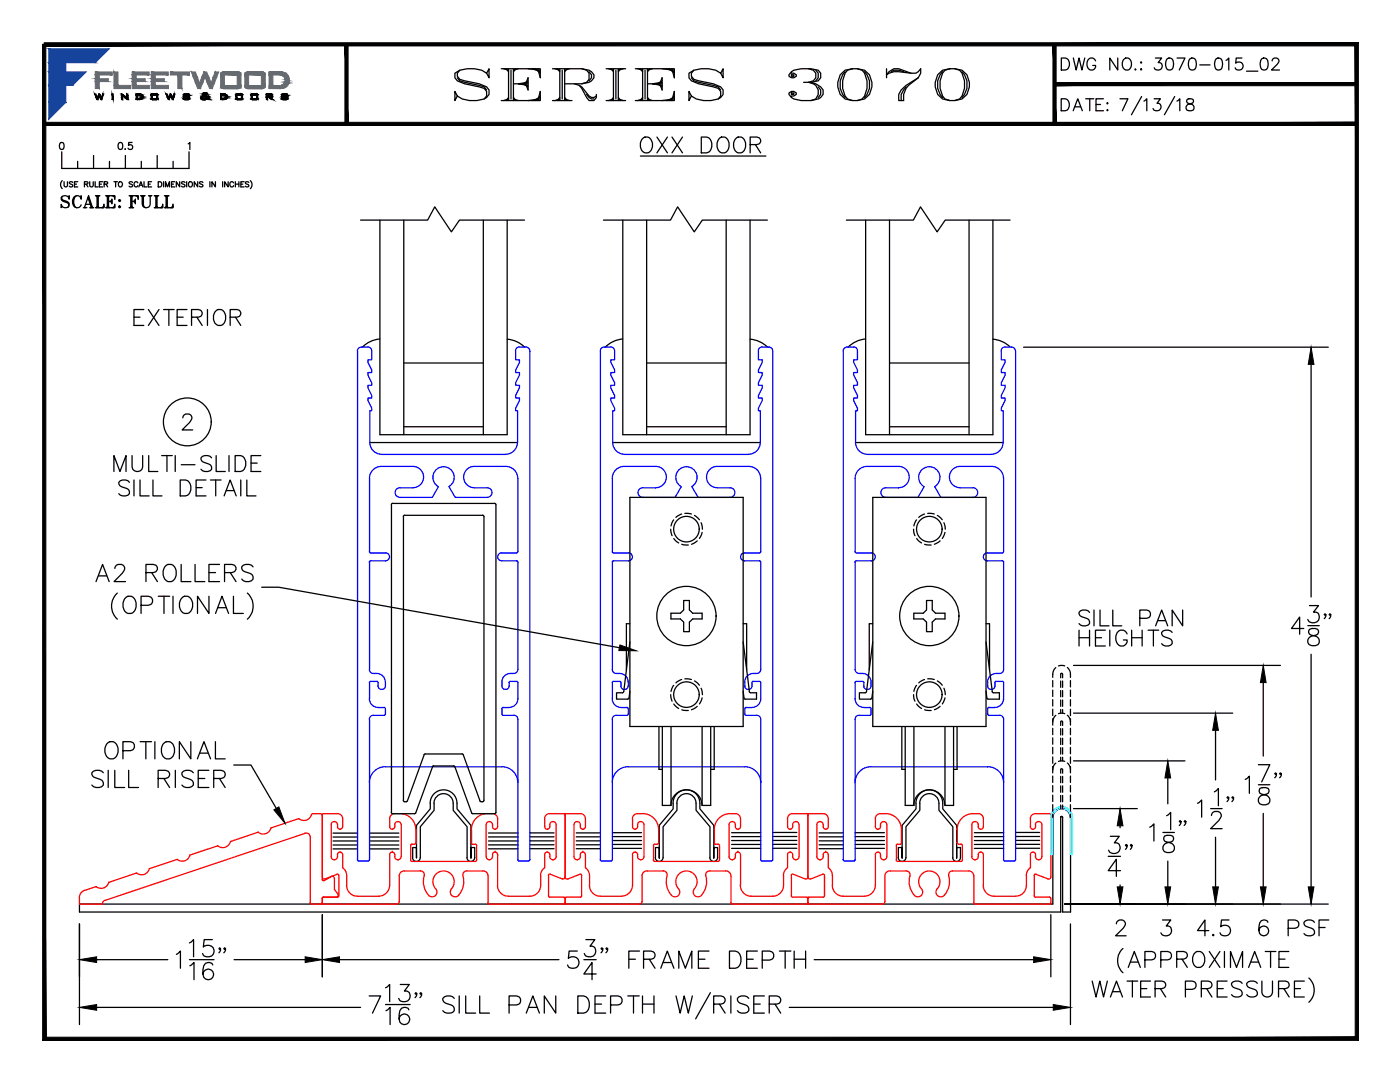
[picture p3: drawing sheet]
<svg xmlns="http://www.w3.org/2000/svg" width="279mm" height="216mm" viewBox="0 0 279 216" stroke-linecap="round" stroke-linejoin="round" font-family="sans-serif">
<defs><g id="words">
<text font-size="10.6" x="90" y="21.2">SERIES 3070</text>
<text font-size="7.5" x="127" y="32.5">OXX DOOR</text>
<g font-size="6.6">
<text x="25.8" y="66.3">EXTERIOR</text>
<text x="21.9" y="95.2">MULTI-SLIDE</text>
<text x="22.9" y="100.2">SILL DETAIL</text>
<text x="214.5" y="130.2">HEIGHTS</text>
<text x="238.1" y="188">4.5</text>
<text x="250.5" y="188">6 PSF</text>
</g>
<g font-size="6.2">
<text x="229.3" y="15.5">3070-015_02</text>
<text x="214.5" y="125.9">SILL PAN</text>
</g>
<g font-size="5.7">
<text x="211" y="15.2">DWG NO.:</text>
<text x="211" y="23.3">DATE:</text>
<text x="11.3" y="42.7">SCALE:</text>
<text x="24.7" y="42.7">FULL</text>
</g>
<text font-size="4.4" x="22.6" y="31">0.5</text>
</g></defs>
<!-- layer: SEAL -->
<g fill="none" stroke="#000" stroke-width=".25">
<path d="M66.5 168.6h4.8M66.5 167.8h4.8M66.5 169.4h4.8M66.5 166.2h4.8M66.5 167h4.8M73.7 168.6h5.9M73.7 167.8h5.9M73.7 169.4h5.9M73.7 166.2h5.9M73.7 167h5.9M97.5 166.2h5.9M97.5 167h5.9"/>
<path d="M97.5 168.6h5.9M97.5 167.8h5.9M97.5 169.4h5.9M105.7 166.2h4.9M105.7 169.3h4.9M105.7 167h4.9M105.7 168.6h4.9M105.7 167.8h4.9M115 166.2h4.8M115 169.3h4.8M115 167h4.8M115 168.6h4.8"/>
<path d="M115 167.8h4.8M122.2 169.3h5.8M122.2 168.5h5.8M122.2 167.7h5.8M122.2 166.9h5.8M122.2 166.2h5.8M146 169.3h5.8M146 168.5h5.8M146 167.7h5.8M146 166.9h5.8M146 166.2h5.8M154.2 166.1h4.8"/>
<path d="M154.2 167.7h4.8M154.2 166.9h4.8M154.2 169.3h4.8M154.2 168.5h4.8M163.5 166.2h4.8M163.5 169.3h4.8M163.5 167h4.8M163.5 168.6h4.8M163.5 167.8h4.8M170.7 169.3h5.8M170.7 168.5h5.8M170.7 167.7h5.8"/>
<path d="M170.7 166.9h5.8M170.7 166.2h5.8M194.5 169.3h5.8M194.5 168.5h5.8M194.5 167.7h5.8M194.5 166.9h5.8M194.5 166.2h5.8M202.7 166.1h4.8M202.7 167.7h4.8M202.7 166.9h4.8M202.7 169.3h4.8M202.7 168.5h4.8"/>
</g>
<!-- layer: SILL-PAN -->
<g fill="none" stroke="#000" stroke-width=".25">
<path d="M210.7 133.2l-.5 .7-.1 .6M211.2 132.9l.7-.1 .6 .1M211.7 134.5a.19 .19 0 0 1 .2-.2 .19 .19 0 0 1 .2 .2M213 133.2l.5 .7 .1 .6M210.7 152.3l-.5 .6-.1 .7M210.7 142.7l-.5 .7-.1 .7M211.2 151.9l.7-.1 .6 .1M211.2 142.4l.7-.1 .6 .1M211.7 144.1a.19 .19 0 0 1 .2-.2 .19 .19 0 0 1 .2 .2M211.7 153.6a.19 .19 0 0 1 .2-.2 .19 .19 0 0 1 .2 .2M213 152.2l.5 .7 .1 .7M213 142.7l.5 .7 .1 .7"/>
<path d="M210.1 163.1a1.77 1.77 0 0 1 1.8-1.8 1.77 1.77 0 0 1 1.7 1.8M211.7 163.1l.2-.2 .2 .2M211.7 163.1v18.9h-195.8v-1.6h194.2v-17.3M213.7 163.1v18.9h-1.6v-18.9"/>
</g>
<!-- layer: GLASS-VINYL -->
<g fill="none" stroke="#000" stroke-width=".25">
<path d="M72 43.9h13.3l1.5-2.6 3.3 5 1.6-2.4h13M75.8 43.9v42.8h25.4v-42.8M80.6 43.9v42.8M96.5 43.9v42.8M120.4 43.9h13.4l1.4-2.6 3.4 5 1.6-2.4h12.9M124.3 43.9v42.8h25.4v-42.8M129.1 43.9v42.8M144.9 43.9v42.8M168.9 43.9h13.4l1.4-2.6 3.3 5 1.6-2.4h13M172.8 43.9v42.8h25.4v-42.8M177.5 43.9v42.8M193.4 43.9v42.8"/>
<path d="M75.8 67.6a5.6 5.6 0 0 0-3.5 1.7M80.6 72.4h15.9M101.2 67.7l1.9 .5 1.6 1M124.3 67.6a5.6 5.6 0 0 0-3.5 1.7M129.1 72.4h15.8M149.7 67.7l1.9 .5 1.5 1M172.7 67.6a5.6 5.6 0 0 0-3.4 1.7M177.5 72.4h15.9M198.1 67.7l1.9 .5 1.6 1M73.8 88.3h29.5M80.6 85.2h15.9M122.3 88.3h29.4"/>
<path d="M129.1 85.2h15.8M170.7 88.3h29.5M177.5 85.2h15.9"/>
</g>
<!-- layer: 0 -->
<g fill="none" stroke="#000" stroke-width=".25">
<path d="M204.3 69.3h60.8M261.7 72.7v46.4M125.7 99.2h22.6v45.8h-22.6zM174.2 99.2h22.6v45.8h-22.6zM133.9 105.6l.2 1.3M134.4 103.7l-.5 1.2M134.5 107.5l.9 .8M136 102.6l-1.1 .6M136.1 108.6l1.3 .2M136.4 119.8h1.2v1.9l.6 .7h1.9v1.1h-1.9l-.6 .6v1.9h-1.2v-1.9l-.6-.6h-1.9v-1.1h1.9l.6-.7zM136.7 102.4l1.3 .2M138.6 102.8l1 .9"/>
<path d="M139.1 107.9l-1.1 .7M139.9 104.3l.3 1.3M140.1 106.2l-.5 1.2M182.3 105.6l.3 1.3M182.9 103.7l-.5 1.2M182.9 107.5l1 .8M184.5 102.6l-1.1 .6M184.5 108.6l1.3 .2M184.9 119.8h1.2v1.9l.6 .7h1.9v1.1h-1.9l-.6 .6v1.9h-1.2v-1.9l-.6-.6h-1.9v-1.1h1.9l.6-.7zM185.1 102.4l1.4 .2M187.1 102.8l.9 .9M187.6 107.9l-1.1 .7"/>
<path d="M188.4 104.3l.3 1.3M188.6 106.2l-.5 1.2M125.7 124.5h-.7v9.2M125.7 128.1l-1.2 9.9-.3 .2h-1.2v1.3l2.4-.1 .3-1.5M133.9 138.6l.2 1.3M134.4 136.8l-.5 1.2M136 135.6l-1.1 .7M136.7 135.5l1.3 .1M138.6 135.9l1 .8M139.9 137.3l.3 1.3M140.1 139.3l-.5 1.2M148.3 128.1l1.3 9.9"/>
<path d="M148.3 137.9l.2 1.5 2.5 .1v-1.3h-1.2M148.3 124.5h.7v9.2M149.5 138l.3 .2M174.2 137.9l-.2 1.4-.3 .2M174.2 124.5h-.7v9.2M174.2 128.1l-1.3 9.9-.2 .2h-1.2v1.3h2.3M182.3 138.6l.3 1.3M182.9 136.8l-.5 1.2M184.5 135.6l-1.1 .7M185.1 135.5l1.4 .1M187.1 135.9l.9 .8M188.4 137.3l.3 1.3"/>
<path d="M188.6 139.3l-.5 1.2M196.8 128.1l1.2 9.9 .3 .2h1.1v1.3h-2.2M196.8 137.9l.1 1.4 .3 .2M196.8 124.5h.7v9.2M214.2 132.8h41.3M252.1 136.2v14.7M260.2 125.4h-2.5l1.7-2.3v3.5M261 124.8h2.3M261.3 125.6a.69 .69 0 0 0 .4 1.1 1.4 1.4 0 0 1 1.6 1.5l-.2 .3a1.35 1.35 0 0 1-2.1-.3 1.11 1.11 0 0 1 1-1.3l.7-.2a.69 .69 0 0 0 .3-1.1l-.5-.2zM261.3 120.8h1.8l-1 1.3a1.06 1.06 0 0 1 1.2 1 1.06 1.06 0 0 1-1 1.2 1.03 1.03 0 0 1-1.3-.7M261.7 130.6v46.4M264.6 122.6l-.2 .2-.1-.2 .1-.1 .2 .1v.4l-.3 .4"/>
<path d="M265.6 122.6l-.2 .2-.1-.2 .1-.1a.64 .64 0 0 1-.1 .9M131.5 145v8.5h.7M132.2 145v15.7h1.7M133.9 145v15.7M134.5 140.5l.9 .9M136.1 141.6l1.3 .2M139.1 140.9l-1.1 .7M140.1 145v15.7M141.8 145v15.7h-1.7M142.5 145v8.5h-.7M180 145v8.5h.7M180.7 145v15.7h1.7v-15.7"/>
<path d="M182.9 140.5l1 .9M184.5 141.6l1.3 .2M187.6 140.9l-1.1 .7M188.6 145v15.7h1.7v-15.7M191 145v8.5h-.7M214.2 151.8h22.3M214.2 142.3h31.8M233.1 155.2v5.2M242.4 158l.8-.7v3.5M242.6 145.7v9.9M245.2 159.1l-.2 .2-.1-.2 .1-.1 .2 .1v.4l-.3 .5M246.2 159.1l-.2 .2-.2-.2 .2-.1 .2 .1v.4l-.4 .5"/>
<path d="M248.5 155.5l.8-.6v3.4M251.1 152.6h2.3l-1.6 3.4M251.1 156.6h2.3M251.5 157.3a.7 .7 0 0 0 .3 1.1 1.59 1.59 0 0 1 1.6 1 .91 .91 0 0 1-.8 1.2h-.7a.99 .99 0 0 1-.8-1.1 .99 .99 0 0 1 1-.9l.7-.2a.69 .69 0 0 0 .3-1.1l-.5-.1zM254.7 154.4l-.1 .1-.2-.1 .2-.2 .1 .2v.3l-.3 .5M255.7 154.4l-.2 .1-.1-.1 .1-.2 .2 .2v.3l-.3 .5M85.8 160.3a2.68 2.68 0 0 1 2.7-2.7 2.68 2.68 0 0 1 2.7 2.7M85.9 160.3v1.1l-2.8 3.3v6.5v-2.1h-.7v2M86.6 160.3a1.92 1.92 0 0 1 1.9-1.9 1.92 1.92 0 0 1 1.9 1.9M86.6 160.3v1.4l-2.7 3.3v6.1a.78 .78 0 0 1-.8 .8 .78 .78 0 0 1-.8-.8M91.2 160.3v1.1l2.8 3.3v6.5v-2.1h.7v2a.78 .78 0 0 1-.7 .8 .78 .78 0 0 1-.8-.8v-6.1l-2.8-3.3v-1.4M133.9 160.7a3.1 3.1 0 0 1 3.1-3.1 3.1 3.1 0 0 1 3.1 3.1"/>
<path d="M134.3 160.3a2.68 2.68 0 0 1 2.7-2.7 2.68 2.68 0 0 1 2.7 2.7M134.3 160.3v1.1l-2.7 3.3v6.5v-2.1h-.8v2M135.1 160.3a1.92 1.92 0 0 1 1.9-1.9 1.92 1.92 0 0 1 1.9 1.9M135.1 160.3v1.4l-2.8 3.3v6.1a.78 .78 0 0 1-.7 .8 .78 .78 0 0 1-.8-.8M138.9 160.3v1.4l2.8 3.3v6.1M139.7 160.3v1.1l2.8 3.3v6.5v-2.1h.7v2a.78 .78 0 0 1-.8 .8 .78 .78 0 0 1-.7-.8M182.4 160.7a3.1 3.1 0 0 1 3.1-3.1 3.1 3.1 0 0 1 3.1 3.1M182.8 160.3a2.68 2.68 0 0 1 2.7-2.7 2.68 2.68 0 0 1 2.6 2.7M183.6 160.3a1.92 1.92 0 0 1 1.9-1.9 1.92 1.92 0 0 1 1.9 1.9M183.6 160.3v1.4l-2.8 3.3v6.1a.77 .77 0 0 1-.8 .8 .77 .77 0 0 1-.7-.8v-2h.7v2.1v-6.5l2.8-3.3v-1.1M188.1 160.3v1.1l2.8 3.3v6.5v-2.1h.8v2a.77 .77 0 0 1-.8 .8 .77 .77 0 0 1-.8-.8l.1-6.1-2.8-3.3v-1.4M214.2 161.3h12.8"/>
<path d="M221.2 170.9h2.4M221.6 166.9h1.8l-1 1.3a1.06 1.06 0 0 1 1.2 1 1.06 1.06 0 0 1-1 1.1 1.03 1.03 0 0 1-1.3-.7M223.5 164.8v.4M223.5 176.6v.4M223.6 173.7h-2.4l1.6-2.3v3.5M224.9 168.7l-.1 .1-.2-.1 .2-.2 .1 .2v.3l-.3 .5M225.9 168.7l-.2 .1-.1-.1 .1-.2 .2 .2v.3l-.3 .5M229.5 165.1l.8-.7v3.4M232.1 166.1h2.3M232.4 166.8a.7 .7 0 0 0 .3 1.2 1.59 1.59 0 0 1 1.7 1 .91 .91 0 0 1-.9 1.1h-.6a.99 .99 0 0 1-.9-1.1 .99 .99 0 0 1 1.1-.9l.6-.1a.69 .69 0 0 0 .3-1.2l-.5-.1zM232.8 162.8l.8-.7v3.4M233.1 171.8v5.2"/>
<path d="M235.7 163.9l-.2 .2-.2-.2 .2-.2 .2 .2v.3l-.4 .5M236.7 163.9l-.2 .2-.2-.2 .2-.2 .2 .2v.3l-.4 .5M239 160.3l.8-.7v3.5M241.6 161.3h2.3M241.8 162.7a.8 .8 0 0 1 .6-.8h.7a.82 .82 0 0 1 .5 1.3l-.4 .5-1.6 1.6h2.3M242.6 167.1v9.9M252.1 162.3v14.7M212.5 180.4h52.6"/>
<circle cx="137" cy="105.6" r="2.55"/>
<circle cx="185.5" cy="105.6" r="2.55"/>
<circle cx="137" cy="122.9" r="5.9"/>
<circle cx="137" cy="138.6" r="2.55"/>
<circle cx="185.5" cy="122.9" r="5.9"/>
<circle cx="185.5" cy="138.6" r="2.55"/>
</g>
<!-- layer: FRAME -->
<g fill="none" stroke="#f00" stroke-width=".25">
<path d="M64.3 175a.43 .43 0 0 0 .6 .4l2.4-1 .3 .1v4.3l-.2 .2h-3l-.1 .3v.8M66.1 164.6v6.3M66.7 163.9a.62 .62 0 0 0-.6 .7M66.7 164h.1M66.7 171.6h.1M66.7 163.9a.73 .73 0 0 1 .6 1.1 .51 .51 0 0 0 .6 .5 .51 .51 0 0 0 .5-.5M67.8 170l-.4 .3v.2a.7 .7 0 0 1-.3 1 .7 .7 0 0 1-1-.3v-.3M67.9 165.5h.1M67.9 170h.1M67.9 170l.4 .3 .1 .2v2.7M68.4 173.1l.5 .6 .3 .6v2.4M68.4 163.4a.99 .99 0 0 0-1-1l-2.8-.1-.3 .2v12.5"/>
<path d="M68.4 163.4v1.6M69.2 176.7a2.17 2.17 0 0 0 2.1 2.1h4.3M77.8 163.4v1.6v.2l.5 .3M78.3 165.5h.1M78.3 170l-.5 .3v.3v6a2.23 2.23 0 0 1-2.2 2.2M78.3 170l.2 .1 .3 .4a.76 .76 0 0 0 .6 1M78.3 170h.1M79.4 163.9a.62 .62 0 0 0-.6 .7l-.1 .6-.4 .3M79.4 164h.1M79.4 171.6h.1M79.4 163.9a.62 .62 0 0 1 .6 .7M79.7 179.9l-.3 .4-.2 .1h-14.6l-.3-.3"/>
<path d="M79.7 174.8v5.1M79.8 162.3a3.2 3.2 0 0 1 3.2 3.2v2.7l-.1 .2-.8 .1-.1 .2M79.8 162.4h-.4a1.16 1.16 0 0 0-1.6 1M80 170.9a.62 .62 0 0 1-.6 .6M80.1 164.6v6.3M80.7 173.8a1.03 1.03 0 0 0-1 1M80.7 173.8h3.2M82 168.7v2.9l.2 .3h12.7l.2-.3M83.9 173.8l.6 .3a1.3 1.3 0 0 1 0 1.3 3.9 3.9 0 0 0 1.3 3.5 .96 .96 0 0 0 1.2-.3 .96 .96 0 0 0 0-1.3M86.9 177.3a2.13 2.13 0 0 1 .1-2.9 2.13 2.13 0 0 1 3 0 2.13 2.13 0 0 1 .1 2.9M90.1 177.3a.96 .96 0 0 0 .1 1.4 .96 .96 0 0 0 1.3-.1M93.2 173.8l-.7 .3a1.3 1.3 0 0 0 0 1.3 4 4 0 0 1-1 3.2"/>
<path d="M93.2 173.8h3.2a1.03 1.03 0 0 1 1 1M95.1 168.7v2.9M97.3 162.3a3.1 3.1 0 0 0-3.2 3.2v2.8l.9 .2 .1 .2M97.3 162.4h.2a1.48 1.48 0 0 1 1.6 .4l.2 .6M97.4 174.8v5.3M97.7 171.6h.1M98.8 170l.4 .3 .1 .2M98.8 170l-.4 .3-.1 .2a.76 .76 0 0 1-.6 1M98.8 165.5h.1M98.8 170h.1M99.3 176.7a2.17 2.17 0 0 0 2.2 2.1M99.3 165a.51 .51 0 0 1-.5 .5 .51 .51 0 0 1-.5-.5 .69 .69 0 0 0-.3-1 .69 .69 0 0 0-.9 .3l-.1 6.6a.61 .61 0 0 0 .6 .6"/>
<path d="M99.3 170.6v6.1M99.3 163.4v1.6M101.5 178.8h4.2M107.9 174.7a3.8 3.8 0 0 1-.6 3.5l-1 .6h-.6M108.7 173.1l-.5 .6-.3 1M108.7 163.4v1.6a.51 .51 0 0 0 .5 .5 .51 .51 0 0 0 .5-.5 .76 .76 0 0 1 .6-1.1M108.7 170.6v2.6M109.2 170l-.4 .3-.1 .2M109.2 165.5h.1M109.2 170h.1M110.4 164h.1M110.4 171.6h.1"/>
<path d="M110.4 163.9a.64 .64 0 0 1 .6 .7v6.3a.63 .63 0 0 1-.6 .6 .63 .63 0 0 1-.7-.6v-.6l-.5-.3M112.7 162.6l.3-.3 2.8 .1a.98 .98 0 0 1 1 1M112.8 162.6l-.3-.2-2.8-.1a1.03 1.03 0 0 0-1 1.1M112.8 162.6v12.4M112.8 179.3v.8M115.2 163.9a.62 .62 0 0 0-.7 .7l.1 6.3a.61 .61 0 0 0 .6 .6M115.2 164h.1M115.2 171.6h.1M115.2 163.9a.73 .73 0 0 1 .6 1.1l.3 .4 .2 .1M115.2 171.5a.73 .73 0 0 0 .6-1 .5 .5 0 0 1 .5-.5 .5 .5 0 0 1 .5 .5v2.7M115.7 174.4l.3 .1 .1 .2M115.7 174.5l-2.4 .9a.41 .41 0 0 1-.5-.4 .41 .41 0 0 1-.6 .4l-2.4-.9h-.3v4.4l.2 .1h2.8l.3 .3"/>
<path d="M116.1 178.8l-.3 .2h-2.8l-.3 .3M116.1 174.7v4.1M116.3 165.5h.1M116.3 170h.1M116.8 173.1l.5 .6 .3 .6a8.1 8.1 0 0 0 .3 3.5 2.17 2.17 0 0 0 1.9 1M116.8 163.4v1.6l-.2 .4-.3 .1M126.2 163.4v1.6a.51 .51 0 0 0 .5 .5 .51 .51 0 0 0 .5-.5M126.7 170l-.4 .3-.1 .3v6a2.24 2.24 0 0 1-2.1 2.2h-4.3M126.7 165.5h.1M126.7 170h.1M126.7 170l.3 .1 .2 .4M127.2 162.3a1.03 1.03 0 0 0-1 1.1"/>
<path d="M127.3 162.4a3.4 3.4 0 0 1 4.1 3.1M127.3 164.6v.4M127.3 170.5v.4M127.9 163.9a.62 .62 0 0 0-.7 .7M127.9 164h.1M127.9 171.6h.1M127.9 163.9a.63 .63 0 0 1 .6 .7v6.3a.64 .64 0 0 1-.6 .6 .64 .64 0 0 1-.7-.6M128.1 179.9v.2l-.5 .3h-14.6l-.2-.3-.3 .3h-14.9l-.2-.3M128.1 174.8v5.1M129.1 173.8a1.03 1.03 0 0 0-1 1M129.2 173.8h3.2l.6 .3a1.3 1.3 0 0 1 0 1.3 3.9 3.9 0 0 0 1.3 3.5 .96 .96 0 0 0 1.2-.3 .96 .96 0 0 0-.1-1.3M130.4 168.7v2.9l.3 .3h12.6l.3-.3v-2.9"/>
<path d="M131.4 168.2l-.1 .2-.8 .1-.1 .2M131.4 165.5v2.7M135.4 177.3a2.13 2.13 0 0 1 .1-2.9 2.13 2.13 0 0 1 3 0 2.13 2.13 0 0 1 .1 2.9M142.6 168.2l.2 .3M142.6 165.5v2.7M142.8 168.5h.7l.1 .2M145.9 174.8a1.03 1.03 0 0 0-1.1-1h-3.2a.77 .77 0 0 0-.7 1 4 4 0 0 1-1.2 4.1 .96 .96 0 0 1-1.2-.3 .96 .96 0 0 1 .1-1.3M145.9 174.8v5.3M146.1 163.9a.62 .62 0 0 0-.6 .7v6.3a.63 .63 0 0 0 .6 .6 .63 .63 0 0 0 .7-.6v-.6l.5-.3M146.1 164h.1M146.1 171.6h.1M146.8 162.3a1.03 1.03 0 0 1 1 1.1"/>
<path d="M146.8 162.4a3.4 3.4 0 0 0-4.2 2.5v.6M147.3 170l.4 .3 .1 .2v6.2M147.3 165.5h.1M147.3 170h.1M147.8 163.4v1.6a.51 .51 0 0 1-.5 .5 .51 .51 0 0 1-.5-.5 .76 .76 0 0 0-.7-1.1M157.2 173.1l-.3 .3a1.68 1.68 0 0 0-.5 1.3 3.8 3.8 0 0 1-.7 3.5l-.9 .6h-3.1a3.6 3.6 0 0 1-3.3-.6l-.6-1v-.5M157.2 163.4v1.6v.2l.5 .3M157.7 170l-.5 .3v.2v2.7M157.7 165.5h.1M157.7 170h.1M157.7 170l.4 .3 .1 .2a.76 .76 0 0 0 .6 1M157.7 165.5l.2-.1 .3-.4a.73 .73 0 0 1 .6-1.1 .63 .63 0 0 1 .7 .7v6.3a.62 .62 0 0 1-.7 .6"/>
<path d="M157.9 178.8l.3 .2M157.9 174.7v4.1M158.2 162.3a1.03 1.03 0 0 0-1 1.1M158.2 179h2.8M158.2 162.4h2.8M158.3 174.4l-.3 .1-.1 .2M158.3 174.5l2.4 .9M158.8 171.6h.1M161 162.3l.2 .3v12.4M161 179l.2 .3v.8M161.2 162.6l.3-.3 2.8 .1a.98 .98 0 0 1 1 1M161.2 175a.43 .43 0 0 0 .6 .4l2.4-1 .3 .1v4.3l-.2 .2h-2.8l-.3 .3"/>
<path d="M161.2 175a.41 .41 0 0 1-.5 .4M163.6 163.9a.62 .62 0 0 0-.6 .7v6.3a.63 .63 0 0 0 .7 .6 .63 .63 0 0 0 .6-.6l.1-.6 .4-.3M163.7 164h.1M163.7 171.6h.1M164.8 170l.4 .3 .1 .2v2.7M164.8 165.5h.1M164.8 170h.1M165.3 173.1l.5 .6 .3 1M165.3 163.4v1.6a.51 .51 0 0 1-.5 .5 .51 .51 0 0 1-.5-.5 .76 .76 0 0 0-.6-1.1M166.1 174.7v2M174.7 163.4a1.17 1.17 0 0 1 1.6-1 3.2 3.2 0 0 1 3.6 3.1v2.7l-.1 .2-.6 .1M174.7 170.6v6a2.24 2.24 0 0 1-2.2 2.2h-4.2a2.17 2.17 0 0 1-2.2-2.1"/>
<path d="M174.7 163.4v1.6a.51 .51 0 0 0 .5 .5 .51 .51 0 0 0 .5-.5 .76 .76 0 0 1 .6-1.1M175.2 170l-.4 .3-.1 .2M175.2 165.5h.1M175.2 170h.1M175.2 170l.3 .1 .2 .4a.76 .76 0 0 0 .6 1M176.4 164h.1M176.4 171.6h.1M176.4 163.9a.63 .63 0 0 1 .6 .7v6.3a.62 .62 0 0 1-.6 .6M176.6 179.9l-.2 .4-.3 .1M176.6 174.8v5.1M178.9 171.6l.2 .3M178.9 168.7v2.9"/>
<path d="M179.1 168.4l-.2 .3M180.8 173.8l.7 .3a1.3 1.3 0 0 1 0 1.3 3.9 3.9 0 0 0 1.3 3.5 .96 .96 0 0 0 1.2-.3 .96 .96 0 0 0-.1-1.3M180.8 173.8h-3.2a.98 .98 0 0 0-1 1M183.9 177.3a2.13 2.13 0 0 1 .1-2.9 2.13 2.13 0 0 1 2.9 0 2.13 2.13 0 0 1 .1 2.9M192.1 171.6l-.3 .3h-12.6M192.1 168.7v2.9M193.9 164.6a.65 .65 0 0 1 .7-.6 .65 .65 0 0 1 .6 .6v.4a.52 .52 0 0 0 .5 .5 .52 .52 0 0 0 .6-.5M193.9 170.9a.62 .62 0 0 0 .7 .6M194 164.6v6.3M194.2 162.3a3.1 3.1 0 0 0-3.2 3.2l.1 2.8 .8 .2 .2 .2M194.2 162.4h.2a1.48 1.48 0 0 1 1.7 .4l.2 .6M194.3 174.8a1.03 1.03 0 0 0-1-1h-3.2a.77 .77 0 0 0-.8 1 3.9 3.9 0 0 1-1.1 4.1 .96 .96 0 0 1-1.2-.3 .96 .96 0 0 1 0-1.3"/>
<path d="M194.3 174.8v5.3M194.6 171.6h.1M195.7 170l-.4 .3-.1 .2a.76 .76 0 0 1-.6 1M195.7 165.5h.1M195.7 170h.1M195.7 170l.5 .3 .1 .2M196.2 176.7a2.17 2.17 0 0 0 2.2 2.1M196.3 170.6v6.1M196.3 163.4v1.6M204.8 174.7a3.7 3.7 0 0 1-.6 3.5l-.9 .6h-.6h-4.3M205.6 165l.1 .2 .4 .3M205.6 163.4a1.03 1.03 0 0 1 1.1-1.1l2.8 .1 .2 .2v12.4"/>
<path d="M205.6 173.1l-.5 .6-.3 1M205.7 163.4v1.6M205.7 170.6v2.6M206.1 165.5h.1M206.1 170l-.4 .3-.1 .2M206.2 170h.1M206.2 170l.2 .1 .3 .4a.74 .74 0 0 0 .6 1M207.3 163.9a.62 .62 0 0 0-.7 .7v.6l-.4 .3M207.3 164h.1M207.3 171.6h.1M207.3 163.9a.63 .63 0 0 1 .6 .7v6.3a.62 .62 0 0 1-.6 .6M209.7 175a.41 .41 0 0 1-.6 .4l-2.5-1-.2 .1v4.4l.3 .1h2.9l.1 .3v.8"/>
<path d="M145.9 180.1l.2 .3h14.9M161.2 180.1l.3 .3h14.6M161.2 180.1l-.2 .3M209.7 180.1l-.2 .3h-14.9l-.3-.3"/>
</g>
<!-- layer: HEM COVER -->
<path d="M209.7 163.1a2.17 2.17 0 0 1 2.2-2.2 2.17 2.17 0 0 1 2.1 2.2M209.7 163.1v7.4h.4v-7.4M210.1 163.1a1.79 1.79 0 0 1 1.8-1.8 1.79 1.79 0 0 1 1.7 1.8M213.7 163.1v7.4h.3v-7.4" fill="none" stroke="#0ff" stroke-width=".25"/>
<!-- layer: RISER -->
<g fill="none" stroke="#f00" stroke-width=".25">
<path d="M15.9 179.1v1.3h4.6M16.9 177.6a1.58 1.58 0 0 0-1.1 1.5M19.2 176.9l-2.3 .8M21 179.6a.79 .79 0 0 0-.6 .8M21.7 176a1.58 1.58 0 0 1-2.5 .9M29.8 173.3a1.58 1.58 0 0 1-2.6 .9l-5.5 1.9M35.4 171.5l-5.6 1.8M43.5 168.8l-5.6 1.8a1.58 1.58 0 0 1-2.6 .9M60.9 166.3a.79 .79 0 0 1 1 .7M60.9 166.3l-39.9 13.4M61.9 167v13.1M62.1 162.6a1.58 1.58 0 0 1-2.5 .7l-5.5 1.9a1.61 1.61 0 0 1-2.6 .9l-5.5 1.8a1.61 1.61 0 0 1-2.6 .9"/>
<path d="M63.9 162.3l.2 .1 .2 .4v12.7l.1 .2h.3l1.5-.9 .4 .2 .1 .2M63.9 162.4l-1.4-.1-.4 .3M66.7 175.3v2.2l.7 .9v.4l-.3 .2h-2.7l-.1 .3v.8M64.3 180.1l-.2 .3h-1.9l-.3-.3"/>
</g>
<!-- layer: SASH -->
<g fill="none" stroke="#00f" stroke-width=".25">
<path d="M72.1 69.3a.75 .75 0 0 0-.7 .8l-.1 101.4 .3 .3h1.9l.2-.2v-28.1M72.1 69.3h1.3M73.4 69.2a.77 .77 0 0 1 .8 .8v1.8h-.8v.5l.8 1.5v.5h-.8v.5l.8 1.6v.5h-.8v.5l.8 1.5v.5h-.8v.5l.8 1.5v.6h-.4v6.3a2.37 2.37 0 0 0 2.4 2.3l24.7 .1a2.43 2.43 0 0 0 2.4-2.4v-6.3h-.4v-.6l.8-1.5v-.5h-.8v-.5l.8-1.5v-.5h-.8v-.5l.8-1.6v-.5h-.8v-.5l.8-1.5v-.5h-.8v-1.8M104.9 69.3a.79 .79 0 0 1 .8 .7M105 69.3l-1.3-.1a.77 .77 0 0 0-.8 .8M105.7 70.1v101.5M119.8 70a.79 .79 0 0 1 .8-.7h1.3a.73 .73 0 0 1 .8 .7v1.8h-.8v.5l.8 1.5v.5h-.8v.5l.8 1.6v.5h-.8v.5l.8 1.5v.5h-.8v.5l.8 1.5v.6h-.4v6.3a2.37 2.37 0 0 0 2.4 2.3M119.8 70.1v101.5M151.3 70a.77 .77 0 0 1 .8-.8l1.3 .1a.78 .78 0 0 1 .8 .7v101.6l-.3 .2h-1.8l-.3-.3v-28M151.4 70v1.8h.7v.5l-.7 1.5v.5h.7v.5l-.7 1.6v.5h.7v.5l-.7 1.5v.5h.7v.5l-.7 1.5v.6h.3v6.3a2.42 2.42 0 0 1-2.3 2.4h-24.7M169.1 69.3a.75 .75 0 0 0-.8 .8v101.4l.2 .3h1.9M169.1 69.3h1.3"/>
<path d="M170.4 69.2a.77 .77 0 0 1 .7 .8v1.8h-.7v.5l.7 1.5v.5h-.7v.5l.7 1.6v.5h-.7v.5l.7 1.5v.5h-.7v.5l.7 1.5v.6h-.4v6.3a2.37 2.37 0 0 0 2.4 2.3l24.7 .1a2.43 2.43 0 0 0 2.4-2.4M87.5 97.1a2.13 2.13 0 0 1-.6-3.2 2.13 2.13 0 0 1 3.3 0 2.13 2.13 0 0 1-.6 3.2M87.5 97.1l-1.2 2.1h-6.5a.97 .97 0 0 1-.9-.9 .97 .97 0 0 1 .9-1h2.6a2.14 2.14 0 0 0 2.1-2.1 2.14 2.14 0 0 0-2.1-2.1h-6.3a2.37 2.37 0 0 0-2.4 2.3v14.7M89.6 97.1l1.2 2.1h6.4a.96 .96 0 0 0 1-.9 .96 .96 0 0 0-1-1h-2.5M94.7 93.1a2.13 2.13 0 0 0-2.2 2.1 2.13 2.13 0 0 0 2.2 2.1M94.7 93.1h6.3M100.9 93.1a2.38 2.38 0 0 1 2.4 2.3M103.4 95.5v14.6M122.2 95.4a2.37 2.37 0 0 1 2.4-2.3h6.3a2.13 2.13 0 0 1 2.1 2.1 2.13 2.13 0 0 1-2.1 2.1h-2.6M122.2 95.5v14.6M128.3 97.3a.96 .96 0 0 0-1 1 .96 .96 0 0 0 1 .9M135.9 97.1a2.13 2.13 0 0 1-.5-3.2 2.13 2.13 0 0 1 3.2 0 2.13 2.13 0 0 1-.5 3.2"/>
<path d="M136 97.1l-1.3 2.1h-6.4M138.1 97.1l1.2 2.1h6.4a.95 .95 0 0 0 1-.9 .95 .95 0 0 0-1-1h-2.6a2.13 2.13 0 0 1-2.1-2.1 2.13 2.13 0 0 1 2.1-2.1h6.3a2.37 2.37 0 0 1 2.4 2.3v14.7l-.2 .2M173 93.1a2.38 2.38 0 0 0-2.3 2.3v14.7M173.1 93.1h6.2M179.3 93.1a2.13 2.13 0 0 1 2.2 2.1 2.13 2.13 0 0 1-2.2 2.1M184.4 97.1a2.13 2.13 0 0 1-.6-3.2 2.13 2.13 0 0 1 3.3 0 2.13 2.13 0 0 1-.6 3.2M184.4 97.1l-1.2 2.1h-6.4a.97 .97 0 0 1-1-.9 .97 .97 0 0 1 1-1h2.5M186.6 97.1l1.2 2.1h6.4a.96 .96 0 0 0 .9-.9 .96 .96 0 0 0-.9-1h-2.6M191.6 93.1a2.13 2.13 0 0 0-2.1 2.1 2.13 2.13 0 0 0 2.1 2.1M191.6 93.1h6.3M197.9 93.1a2.38 2.38 0 0 1 2.4 2.3M200.2 88.3v-6.3h-.4v-.6l.8-1.5v-.5h-.8v-.5l.8-1.5v-.5h-.8v-.5l.8-1.6v-.5h-.8v-.5l.8-1.5v-.5h-.8v-1.8a.73 .73 0 0 1 .8-.8l1.3 .1a.78 .78 0 0 1 .8 .7v101.6l-.3 .2h-1.8"/>
<path d="M200.3 95.5v14.6M73.7 110.1l.3 .2M73.7 112.2v21.4M74 111.9l-.3 .2M74 111.9h3M74 110.3h3M76.9 110.3a.79 .79 0 0 1 .8 .8 .79 .79 0 0 1-.8 .8M100.1 110.3a.79 .79 0 0 0-.8 .8 .79 .79 0 0 0 .8 .8h3M100.1 110.3h3M103.1 111.9l.2 .2M103.3 110.1l-.2 .2M103.4 112.2v21.4"/>
<path d="M122.2 110.1l.3 .2M122.2 112.2v21.4M122.5 111.9l-.3 .2M122.5 110.3h2.9M125.4 110.3a.79 .79 0 0 1 .8 .8 .79 .79 0 0 1-.8 .8h-2.9M148.6 110.3a.79 .79 0 0 0-.8 .8 .79 .79 0 0 0 .8 .8M148.6 111.9h3M148.6 110.3h3M151.6 111.9l.2 .2v21.5M170.6 110.1l.3 .2M170.7 112.2v21.4M170.9 111.9l-.3 .2"/>
<path d="M170.9 111.9h3M170.9 110.3h3M173.9 110.3a.79 .79 0 0 1 .8 .8 .79 .79 0 0 1-.8 .8M197 110.3a.79 .79 0 0 0-.7 .8 .79 .79 0 0 0 .7 .8M197.1 111.9h2.9M197.1 110.3h2.9M200 111.9l.3 .2M200.3 110.1l-.3 .2M200.3 112.2v21.4M73.7 136.2l.1-.2h1.5l.2 .2v.7a.69 .69 0 0 0 .8 .7M73.7 133.6a.79 .79 0 0 0 .8 .8M73.7 139.4a1.7 1.7 0 0 0 1.7 1.8"/>
<path d="M73.7 136.2v3.3M74.5 134.4a1.86 1.86 0 0 1 2.4 1.7M76.9 136.1v.8a.67 .67 0 0 1-.7 .7M100.2 136.9a.69 .69 0 0 0 .8 .7M100.2 136.1v.8M101.6 136.2v.7a.67 .67 0 0 1-.7 .7M103.3 139.4a1.7 1.7 0 0 1-1.7 1.8M103.3 133.6a.8 .8 0 0 1-.7 .8 1.88 1.88 0 0 0-2.4 1.7M103.3 136.2l-.2-.3-1.4 .1-.1 .2M103.4 136.2v3.3M122.2 133.6a.79 .79 0 0 0 .8 .8h.7M122.2 139.4a1.7 1.7 0 0 0 1.7 1.8"/>
<path d="M122.2 136.2v3.3M122.5 135.9l-.3 .3M122.5 136h1.2M123.7 134.4a1.94 1.94 0 0 1 1.5 3l-.5 .2M123.7 135.9l.2 .2v.8M123.9 136.9a.69 .69 0 0 0 .8 .7M149.3 137.6h.1a.68 .68 0 0 0 .7-.7v-.7l.1-.2 1.4-.1 .2 .2v3.3a1.7 1.7 0 0 1-1.7 1.8M151.8 133.6a.8 .8 0 0 1-.8 .8 1.85 1.85 0 0 0-2.3 1.7l-.1 .8a.67 .67 0 0 0 .7 .7M170.7 133.6a.79 .79 0 0 0 .8 .8M170.7 136.2v3.2a1.7 1.7 0 0 0 1.7 1.8M170.9 135.9l-.3 .3M170.9 136h1.4l.1 .2v.7a.67 .67 0 0 0 .6 .7"/>
<path d="M171.5 134.4a1.99 1.99 0 0 1 2 .7 1.99 1.99 0 0 1 .1 2.3l-.5 .2M197.1 136.9a.69 .69 0 0 0 .8 .7M197.1 136.1v.8M198.6 136.2v.7a.67 .67 0 0 1-.7 .7M200.3 139.4a1.7 1.7 0 0 1-1.7 1.8M200.3 133.6a.8 .8 0 0 1-.8 .8 1.88 1.88 0 0 0-2.4 1.7M200.3 136.2l-.3-.3-1.3 .1-.2 .2M200.3 136.2v3.3M74.5 142.7a.79 .79 0 0 0-.8 .8M74.5 142.7h2.2M75.4 141.2h1.3M76.6 141.2l.3 .2"/>
<path d="M76.9 153a3.2 3.2 0 0 0-3.2 3.2M76.9 141.4v1.1l-.3 .2M76.9 153h23.3M100.2 142.5l.2 .2h2.2a.79 .79 0 0 1 .7 .8M100.2 153a3.2 3.2 0 0 1 3.1 3.2M100.2 141.4v1.1M100.4 141.2l-.2 .2M100.4 141.2h1.3M103.4 143.5v28.1M122.2 143.5v28.1M123.9 141.2h1.2M125.1 141.2l.3 .2"/>
<path d="M125.4 153a3.2 3.2 0 0 0-3.2 3.2M125.4 141.4v1.1l-.1 .2h-2.3a.76 .76 0 0 0-.8 .8M125.4 153h23.3M148.6 153a3.2 3.2 0 0 1 3.2 3.2M148.7 141.4l-.1 1.1 .3 .2M148.9 141.2l-.3 .2M148.9 142.7h2.1a.79 .79 0 0 1 .8 .8M148.9 141.2h1.2M170.7 143.5v28.1l-.3 .2M171.5 142.7a.79 .79 0 0 0-.8 .8M172.4 141.2h1.2M173.6 141.2l.2 .2"/>
<path d="M173.8 153a3.2 3.2 0 0 0-3.2 3.2M173.8 141.4v1.1l-.1 .2h-2.2M173.8 153h23.3M197.1 142.5l.3 .2h2.1a.79 .79 0 0 1 .8 .8M197.1 153a3.2 3.2 0 0 1 3.2 3.2M197.1 141.4v1.1M197.4 141.2l-.3 .2M197.4 141.2h1.2M200.3 143.5v28.1M103.3 171.5l.3 .3M105.7 171.5l-.2 .3h-1.9M119.8 171.5l.3 .3"/>
<path d="M122.2 171.5l-.3 .3h-1.8M200.3 171.5l.2 .3"/>
</g>
<!-- layer: MISC -->
<g fill="none" stroke="#000" stroke-width=".25">
<path d="M78.1 100.7v61.4M80.5 103.1v56.6M80.8 102.8l-.3 .3M80.8 102.8h15.5M96.3 102.8l.3 .3v56.6l-.3 .3M98.7 100.4l.3 .3v61.4l-.3 .3M98.7 100.5l-20.3-.1-.3 .3M210.1 134.5v.7M210.1 135.8v1.3M210.1 137.7v1.3M210.1 139.6v1.3M211.7 134.5v.8"/>
<path d="M211.7 135.9v1.3M211.7 137.8v1.2M211.7 139.7v1.2M212.1 134.5v.8M212.1 135.9v1.3M212.1 137.8v1.2M212.1 139.7v1.2M213.6 134.5v.7M213.6 135.8v1.3M213.6 137.7v1.3M213.6 139.6v1.3M20.6 154.2a1.52 1.52 0 0 0-2.3 0 .87 .87 0 0 0 .7 1l1 .3a.83 .83 0 0 1 .6 .6 .83 .83 0 0 1-.3 .9 1.59 1.59 0 0 1-2-.4"/>
<path d="M21.3 148.5a1.27 1.27 0 0 1 1.4-.5 1.27 1.27 0 0 1 .9 1.3 1.58 1.58 0 0 1-1.7 2.1 1.98 1.98 0 0 1-.6-2.9zM21.6 153.7v3.4M22.9 153.7v3.4h2M24.5 149.8h1.5a.9 .9 0 0 0 .9-.9 .9 .9 0 0 0-.9-.9h-1.5v3.4M25.7 153.7v3.4h1.9M28 148h2.3M29.1 148v3.4M30.9 148v3.4M31.6 155.3h1.4l.5-.1a.76 .76 0 0 0 0-1.3l-.5-.2h-1.4v3.4M32.5 148.5a1.27 1.27 0 0 1 1.5-.5 1.27 1.27 0 0 1 .8 1.3 1.56 1.56 0 0 1-1.6 2.1 1.98 1.98 0 0 1-.7-2.9zM32.7 155.3l1.1 1.8M35 153.7v3.4"/>
<path d="M38.1 148v3.4l-2.3-3.4v3.4M38.6 154.2a1.52 1.52 0 0 0-2.3 0 .83 .83 0 0 0 .6 1l1 .3a.82 .82 0 0 1 .7 .6 .82 .82 0 0 1-.3 .9 1.55 1.55 0 0 1-2-.4M39.4 151.4l1.3-3.4 1.3 3.4M39.6 155.3h1.3M39.9 150.3h1.6M41.7 153.7h-2.1v3.4h2.1M42.7 155.3h1.4l.5-.1a.79 .79 0 0 0 0-1.3l-.5-.2h-1.4v3.4M43 148v3.4h1.9M43.8 155.3l1.1 1.8M80.5 159.7l.1 .2 .5 .1M81.3 159.8l-.2 .2M84.6 150.6l-3.3 9.2"/>
<path d="M86.3 153l-3.4 9.3-4.5 .1-.3-.3M86.5 152.8l-.2 .2M86.6 152.8h3.9l.3 .2M90.8 153l3.3 9.2M92.5 150.6l-.3-.2h-7.3l-.3 .2M92.5 150.6l3.3 9.2M95.8 159.8l.2 .2M96 160h.3M210.1 141.5v1.3M210.1 143.4v1.3M210.1 145.3v1.3M210.1 147.2v1.3"/>
<path d="M210.1 149.1v1.3M210.1 151v1.3M210.1 152.9v1.3M210.1 154.9v1.2M210.1 156.8v1.2M210.1 158.7v1.2M211.7 141.6v.7M211.7 144.1v.7M211.7 145.4v1.3M211.7 147.3v1.3M211.7 149.2v1.3M211.7 151.1v.7"/>
<path d="M211.7 153.6v.7M211.7 154.9v1.3M211.7 156.8v1.3M211.7 158.7v1.3M212.1 141.6v.7M212.1 144.1v.7M212.1 145.4v1.3M212.1 147.3v1.3M212.1 149.2v1.3M212.1 151.1v.7M212.1 153.6v.7M212.1 154.9v1.3"/>
<path d="M212.1 156.8v1.3M212.1 158.7v1.3M213.6 141.5v1.3M213.6 143.4v1.3M213.6 145.3v1.3M213.6 147.2v1.3M213.6 149.1v1.3M213.6 151v1.3M213.6 152.9v1.3M213.6 154.9v1.2M213.6 156.8v1.2M213.6 158.7v1.2"/>
<path d="M94.1 162.2l.2 .2h4.4M210.1 160.6v1.2M210.1 162.5v.6M211.7 160.6v.7M212.1 160.6v.7M213.6 160.6v1.2M213.6 162.5v.6M15.9 184.4v20M19.3 191.5h14.2M35.2 190.4l.8-.6v3.4M37.8 188.1l.8-.6v3.4M37.8 191.5h4.9"/>
<path d="M37.9 192.7l.8-.6v3.4M42.4 187.5h-1.7l-.1 1.5a1.21 1.21 0 0 1 1.8-.1 1.21 1.21 0 0 1-.2 1.8 1.21 1.21 0 0 1-1.8-.4M42.5 192.5a1 1 0 0 0-1.5-.3 3 3 0 0 0-.3 2.8 1.07 1.07 0 0 0 1.7 .1 1.07 1.07 0 0 0-.4-1.7 1.07 1.07 0 0 0-1.5 .9M44 189.3l-.1 .2-.2-.2 .2-.2a.66 .66 0 0 1-.2 1M45 189.3l-.2 .2-.1-.2 .1-.2a.63 .63 0 0 1-.1 1M46.7 191.5h14.2M64.3 182.5v12.4M67.8 191.5h43.7M73.7 198.7h2.3l-1.7 3.5M76.9 197.1l.9-.7v3.5M79.9 196.4h1.8l-1 1.4a1.1 1.1 0 0 1 1.2 1.2 1.1 1.1 0 0 1-1.5 .9l-.5-.2-.3-.5M83.2 198.2l-.2 .2-.2-.2 .2-.1a.63 .63 0 0 1-.2 1"/>
<path d="M84.1 198.2l-.1 .2-.2-.2 .2-.1a.63 .63 0 0 1-.2 1M90.7 199.2a1.51 1.51 0 0 0-2.3 0 .91 .91 0 0 0 .6 1l1 .3a.85 .85 0 0 1 .6 .7 .85 .85 0 0 1-.3 .8 1.63 1.63 0 0 1-1.9-.3M91.7 198.7v3.5M92.9 198.7v3.5h2M95.7 198.7v3.5h2M110.9 198.7v3.5l-2.3-3.5v3.5M115.2 189.8h-1.6l-.2 1.5a1.21 1.21 0 0 1 1.9-.1 1.21 1.21 0 0 1-.3 1.8 1.21 1.21 0 0 1-1.7-.5M115.3 198.7h1.2a1.92 1.92 0 0 1 .4 3.3l-.4 .2h-1.2zM116.5 191.5h2.5M116.9 187.5h1.8l-1 1.3a1.1 1.1 0 0 1 1.2 1.3 1.1 1.1 0 0 1-1.5 .8l-.5-.1-.3-.5M119 194.3h-2.5l1.7-2.2v3.4M120.3 189.3l-.2 .2-.1-.2 .1-.2a.63 .63 0 0 1-.1 1"/>
<path d="M120.9 198.7h-2.2v3.5h2.2M121.3 189.3l-.2 .2-.2-.2 .2-.2a.63 .63 0 0 1-.2 1M125.3 198.7h2.3M125.5 191.4h1.3M126.4 198.7v3.5M127.6 189.8h-2.1v3.4M128.2 198.7v3.5M128.4 191.4h1.5l.5-.1a.81 .81 0 0 0 0-1.4l-.5-.1h-1.5v3.4M129.6 191.4l1.1 1.8M130.5 198.7v3.5M131.9 193.2l1.3-3.4 1.3 3.4M132.4 192.1h1.6"/>
<path d="M134.9 198.7l.8 3.5 .8-3.5 .9 3.5 .8-3.5M135.5 193.2v-3.4l1.3 3.4 1.3-3.4v3.4M139.4 191.4h1.3M141.5 189.8h-2.1v3.4h2.1M141.8 198.1l-3 5.2M145.6 189.8h1.1a1.92 1.92 0 0 1 .5 3.3l-.5 .1h-1.1zM145.9 198.7v3.5M149 191.4h1.3M149.4 199.2a1.49 1.49 0 0 0-2.2 0 .87 .87 0 0 0 .6 1l1 .3a.85 .85 0 0 1 .6 .7 .85 .85 0 0 1-.3 .8 1.59 1.59 0 0 1-1.9-.3M151.1 189.8h-2.1v3.4h2.1M152.1 191.6h1.5a.9 .9 0 0 0 .8-.9 .9 .9 0 0 0-.8-.9h-1.5v3.4M152.5 198.7h-2.1v3.5h2.1"/>
<path d="M155.6 189.8h2.2M156.7 189.8v3.4M158.5 191.4h2.3M158.5 189.8v3.4M160.8 189.8v3.4M162.5 191.5h43.8M209.7 182.5v12.4M213.6 184.4v20M19.3 201h52.7M76.9 200.4h5M77 201.7l.9-.7v3.4M81.6 201.5a1 1 0 0 0-1.5-.3 3.2 3.2 0 0 0-.3 2.8 1.06 1.06 0 0 0 1.7 .1 1.06 1.06 0 0 0-.4-1.7 1.06 1.06 0 0 0-1.4 .9"/>
<path d="M101.6 200.5h1.5l.5-.1a.91 .91 0 0 0 .3-1 .91 .91 0 0 0-.8-.7h-1.5v3.5M105 202.2l1.3-3.5 1.4 3.5M105.5 201h1.7M118.7 200.4h1.4M121.9 200.5h1.4a.9 .9 0 0 0 .9-.9 .9 .9 0 0 0-.9-.9h-1.4v3.5M128.2 200.4h2.3M142.4 200.4h1.5l.5-.2a.78 .78 0 0 0 0-1.3l-.5-.2h-1.5v3.5M143.6 200.4l1.1 1.8M150.4 200.4h1.3M153.5 200.4h1.5l.5-.2a.81 .81 0 0 0 0-1.3l-.5-.2h-1.5v3.5M154.7 200.4l1.1 1.8M157.5 201h52.7"/>
</g>
<!-- layer: TEXT -->
<g fill="none" stroke="#000" stroke-width=".25">
<path d="M127.8 31.1h25M36.5 83.4a.77 .77 0 0 1 .6-.8h.6a.77 .77 0 0 1 .4 1.2l-1.8 2h2.2M52.2 117.2h3.4l68 12M46.7 152.6h3.4l5 8.7M222.8 184.3a.81 .81 0 0 1 .6-.7h.6a.79 .79 0 0 1 .4 1.2l-1.8 1.9h2.1M232 183.6h1.7l-1 1.2a1.01 1.01 0 0 1 1.1 1.1 1.01 1.01 0 0 1-1.4 .8l-.4-.1-.3-.5"/>
<circle cx="37.4" cy="84.2" r="4.8"/>
</g>
<!-- layer: MISC -->
<path d="M15.9 191.5l3.4-.6v1.2zM60.9 190.9l3.4 .6-3.4 .6zM64.3 191.5l3.5-.6v1.2zM206.3 190.9l3.4 .6-3.4 .6zM15.9 201l3.4-.6v1.2zM210.2 200.4l3.4 .6-3.4 .6z" fill="#000" stroke="#000" stroke-width=".2"/>
<!-- layer: DIM -->
<g fill="none" stroke="#000" stroke-width=".25">
<path d="M12.1 28.5a.45 .45 0 0 1 .6 .2l.1 .3a.62 .62 0 0 1-.4 .8h-.1a.88 .88 0 0 1-.2-1.3zM12.3 30.3v3.3h25.4v-3.3M12.4 36a1.09 1.09 0 0 0 0 1.6M15.5 32.2v1.4M18.7 31v2.6M21.8 32.2v1.4M25 31v2.6M28.2 32.2v1.4M31.4 31v2.6M34.5 32.2v1.4M37.6 28.7l.3-.3v1.4M37.7 36.4l.1-.1a.47 .47 0 0 1 .6 .5 .47 .47 0 0 1-.7 .3z"/>
<path d="M39.5 36.3v1l-.7-1v1M40.5 36.4l-.3-.1-.4 .1 .1 .2 .6 .4-.3 .3-.4-.2M41.9 36.3v1M43 36.3v1l-.7-1v1M44.4 36.3v1M45.5 36.3v1l-.7-1v1M46.6 36.5a.38 .38 0 0 0-.4-.2 .38 .38 0 0 0-.3 .3v.3a.38 .38 0 0 0 .3 .4 .38 .38 0 0 0 .4-.3M47 36.3v1M47 36.7h.7M47.7 36.3v1M48.1 36.7h.4M48.7 36.3h-.6v1h.6"/>
<path d="M49.7 36.4l-.3-.1-.4 .1v.2l.7 .4-.3 .3-.4-.2M50 36a1.09 1.09 0 0 1 0 1.6M19.2 116.1l1.3-3.5 1.3 3.5M19.7 114.9h1.6M22.9 113.4a.85 .85 0 0 1 .7-.8h.6a.82 .82 0 0 1 .5 1.3l-1.9 2.2h2.2M23.4 118.3a3.5 3.5 0 0 0 0 5.2M24.9 119.5a1.26 1.26 0 0 1 1.4-.5 1.26 1.26 0 0 1 .9 1.3 1.5 1.5 0 0 1-.4 1.6 1.5 1.5 0 0 1-1.6 .4 2.13 2.13 0 0 1-.3-2.8zM29.1 114.3h1.5l.5-.2a.81 .81 0 0 0 0-1.3l-.5-.2h-1.5v3.5M30.3 114.3l1.1 1.8M31.6 119h2.3M32.7 119v3.4M32.9 113.1a1.26 1.26 0 0 1 1.4-.4 1.26 1.26 0 0 1 .9 1.2 1.59 1.59 0 0 1-1.7 2.2 2.02 2.02 0 0 1-.6-3z"/>
<path d="M34.5 119v3.4M36.2 112.6v3.5h1.9M36.5 119.1a1.31 1.31 0 0 1 1.9 1.2 1.52 1.52 0 0 1-.3 1.6 1.52 1.52 0 0 1-1.6 .4 2.08 2.08 0 0 1 0-3.2zM38.9 112.6v3.5h2M41.7 114.3h1.3M41.7 119v3.4l-2.3-3.4v3.4M43.8 112.6h-2.1v3.5h2.1M44.8 114.3h1.5l.5-.2a.78 .78 0 0 0 0-1.3l-.5-.2h-1.5v3.5M46 114.3l1.1 1.8M46.6 119v3.4h2M49.4 118.3a3.5 3.5 0 0 1 0 5.2M50.5 113.1a1.49 1.49 0 0 0-2.3 0 .83 .83 0 0 0 .7 1l1 .3a.85 .85 0 0 1 .6 .6 .85 .85 0 0 1-.3 .9 1.52 1.52 0 0 1-2-.4"/>
<path d="M28.2 120.8h1.4a.9 .9 0 0 0 .9-.9 .9 .9 0 0 0-.9-.9h-1.4v3.4M43 122.4l1.3-3.4 1.3 3.4M43.5 121.3h1.6M218 195.8l.7 3.1 .8-3.1 .7 3.1 .8-3.1M221.6 198.9l1.2-3.1 1.2 3.1M222.1 197.9h1.5M224.1 189.3a3.3 3.3 0 0 0 0 4.8M224.9 195.8h2.1M225.2 193l1.2-3.1 1.2 3.1M225.6 192h1.5M226 195.8v3.1M227.6 197.3h1.3"/>
<path d="M228.5 191.5h1.3a.84 .84 0 0 0 .8-.8 .84 .84 0 0 0-.8-.8h-1.3v3.1M229.6 195.8h-2v3.1h2M230.5 197.3h1.4l.4-.2a.74 .74 0 0 0 0-1.2l-.4-.1h-1.4v3.1M231.6 197.3l1 1.6M231.7 191.5h1.3a.84 .84 0 0 0 .8-.8 .84 .84 0 0 0-.8-.8h-1.3v3.1M234.8 191.4h1.4l.4-.2a.71 .71 0 0 0 0-1.2l-.4-.1h-1.4v3.1M235.9 191.4l1.1 1.6M236.6 197.4h1.3a.83 .83 0 0 0 .8-.8 .83 .83 0 0 0-.8-.8h-1.3v3.1M238.6 190a1.22 1.22 0 0 1 1.8 1.1 1.39 1.39 0 0 1-.3 1.5 1.39 1.39 0 0 1-1.5 .3 1.96 1.96 0 0 1 0-2.9zM239.7 197.3h1.4l.4-.2a.71 .71 0 0 0 0-1.2l-.4-.1h-1.4v3.1M240.8 197.3l1.1 1.6M241.3 189.9l2.2 3.1"/>
<path d="M242.9 197.3h1.2M243.5 189.9l-2.2 3.1M244.4 189.9v3.1M244.9 195.8h-2v3.1h2M245.6 193v-3.1l1.2 3.1 1.2-3.1v3.1M247.9 196.2a1.41 1.41 0 0 0-2.1 0 .84 .84 0 0 0 .6 .9l.9 .3a.79 .79 0 0 1 .3 1.4 1.46 1.46 0 0 1-1.8-.3M249.2 193l1.2-3.1 1.2 3.1M249.7 192h1.5M250.9 196.2a1.41 1.41 0 0 0-2.1 0 .79 .79 0 0 0 .6 .9l.9 .3a.79 .79 0 0 1 .3 1.4 1.46 1.46 0 0 1-1.8-.3M251.8 195.8v2.2a1.07 1.07 0 0 0 1.1 .9 1.07 1.07 0 0 0 1.1-.9v-2.2M253.6 189.9v3.1M255.2 197.3h1.3l.5-.2a.74 .74 0 0 0 0-1.2l-.5-.1h-1.3v3.1"/>
<path d="M255.2 191.4h1.2M256.2 197.3l1.1 1.6M257.2 189.9h-2v3.1h2M258.3 197.3h1.2M260.3 195.8h-2v3.1h2M261.2 195.2a3.3 3.3 0 0 1 0 4.8"/>
</g>
<!-- layer: TITLE-BLOCK -->
<path d="M210.5 8.8v15.9M210.5 16.8h60.3M223.5 19.7h1.6l-1.1 2.4M227.8 19.3l-2 3.6M230.3 19.7h1.3l-.7 .9a.77 .77 0 0 1 .8 .9 .77 .77 0 0 1-1 .6l-.4-.1-.2-.3M234.4 19.3l-2 3.6M236.9 19.8a.48 .48 0 0 0 .3 .8 .99 .99 0 0 1 1.1 1.1 .83 .83 0 0 1-.9 .4 .83 .83 0 0 1-.7-.8 1.09 1.09 0 0 1 1.1-.7 .48 .48 0 0 0 .3-.8l-.4-.1zM8.8 24.7h262M228.3 20.2l.6-.5v2.4M234.9 20.2l.6-.5v2.4" fill="none" stroke="#000" stroke-width=".25"/>
<g fill="#000" stroke="#000" stroke-width=".2">
<path d="M28 19.7h.4zM28 19h.4zM28 19.6h.4zM36.6 19.6l.2-.1zM37.6 19h.2zM40.3 19.9h.8zM40.5 18.6h.8zM40.6 18.6h.7zM41.1 18.9h.3zM41.5 19.2l.1-.1 .1 .1zM44.8 19h.4zM44.9 19.6h.3z"/>
<path d="M56.4 18.8h.8zM56.2 19.6l.2-.1zM57.2 19h.2z"/>
<path d="M8.8 8.5v.7l262.3-.7zM8.8 9.2l262.3-.7-.6 .7zM270.5 9.2l.6 198.4v-199.1zM270.5 9.2l.6 198.4-.6-.6zM8.5 207.6h262.6l-.6-.6zM9.1 207h261.4l-262 .6zM8.5 8.8v198.8l.6-.6zM8.5 8.8h.6v198.2z"/>
<path d="M18.9 18.8l.5 .7-.2-.7zM18.9 18.8l.5 .7h-.2z"/>
<path d="M19.2 19.5l.3 .4 .2-.4zM19.2 19.5l.3 .4h-.2z"/>
<path d="M19.6 19.1l.1 .4 .1-.4zM19.6 19.1l.1 .4h-.3z"/>
<path d="M19.8 18.8l.3 .3-.2-.3zM19.8 18.8l.3 .3h-.5z"/>
<path d="M19.8 19.1l.4 .4-.1-.4zM19.8 19.1l.4 .4h-.2z"/>
<path d="M20 19.5l.3 .4 .1-.4zM20 19.5l.3 .4h-.2z"/>
<path d="M20.5 18.8l-.1 .7 .3-.7zM20.5 18.8l-.1 .7h-.2z"/>
<path d="M22.4 18.8l.2 1.1v-1.1zM22.4 18.8l.2 1.1h-.2z"/>
<path d="M22.4 19.9h.2zM22.4 19.9h.2z"/>
<path d="M24.2 18.8l.6 .3zM24.2 18.8l.6 .3h-.6z"/>
<path d="M24.2 19.1l.3 .4v-.4zM24.2 19.1l.3 .4h-.3z"/>
<path d="M24.2 19.5l.3 .4v-.4zM24.2 19.5l.3 .4h-.3z"/>
<path d="M24.5 19.1l.8 .4-.5-.4zM24.5 19.1l.8 .4h-.4z"/>
<path d="M25.3 18.8l.2 .3v-.3zM25.3 18.8l.2 .3h-.2z"/>
<path d="M25.3 19.1l.2 .4v-.4zM25.3 19.1l.2 .4h-.2z"/>
<path d="M24.9 19.5l.6 .4v-.4zM24.9 19.5l.6 .4z"/>
<path d="M27.2 19l.2 .7v-.7zM27.2 19l.2 .7h-.2z"/>
<path d="M27.2 18.8h.9zM27.2 18.8h.9z"/>
<path d="M27.2 18.8h1zM27.2 18.8h1z"/>
<path d="M27.2 19.9h.9zM27.2 19.9h.8z"/>
<path d="M27.2 18.8h1zM27.2 18.8h1z"/>
<path d="M27.2 19.8h1zM27.2 19.8l.9 .1z"/>
<path d="M27.2 18.8l1.1 .1zM27.2 18.8l1.1 .1z"/>
<path d="M27.2 19.8h1zM27.2 19.8h1z"/>
<path d="M27.2 18.9l1.2 .1zM27.2 18.9l1.2 .1z"/>
<path d="M27.2 19.7h1.1zM27.2 19.7l1 .1z"/>
<path d="M27.9 19h.5zM27.9 19h.5z"/>
<path d="M28 19h.4zM28 19h.4zM28 19h.4z"/>
<path d="M27.2 19.7h1.2zM27.2 19.7h1.1z"/>
<path d="M28 19h.4zM28 19h.4z"/>
<path d="M28 19.6h.4zM28 19.7h.4zM27.9 19.7h.5z"/>
<path d="M28.1 19l.4 .1zM28.1 19l.4 .1z"/>
<path d="M28.1 19.6h.3zM28 19.6h.4zM28 19.6h.4z"/>
<path d="M28.1 19.1h.4zM28.1 19.1h.4z"/>
<path d="M28.1 19.1h.4zM28.1 19.1h.4z"/>
<path d="M28.1 19.6h.4zM28.1 19.6h.4z"/>
<path d="M28.1 19.6h.4zM28.1 19.6h.3z"/>
<path d="M28.2 19.1l.3 .1zM28.2 19.1l.3 .1zM28.2 19.2h.3zM28.2 19.2h.3z"/>
<path d="M28.2 19.5h.3zM28.1 19.6h.4z"/>
<path d="M28.2 19.2h.3zM28.2 19.2h.3z"/>
<path d="M28.2 19.2l.3 .1zM28.2 19.2l.3 .1z"/>
<path d="M28.2 19.4l.3 .1zM28.2 19.4l.3 .1zM28.2 19.5h.3zM28.2 19.5h.3z"/>
<path d="M28.2 19.5h.3zM28.2 19.5h.3z"/>
<path d="M28.2 19.3h.3zM28.2 19.3h.3z"/>
<path d="M28.2 19.3h.3zM28.2 19.3h.3z"/>
<path d="M28.2 19.3l.3 .1zM28.2 19.3l.3 .1z"/>
<path d="M28.2 19.4h.3zM28.2 19.4h.3z"/>
<path d="M30.1 19l.3 .7v-.7zM30.1 19l.3 .7h-.3z"/>
<path d="M30.4 18.8h.9zM30.3 18.8h1z"/>
<path d="M30.3 18.8h1.1zM30.3 18.8h1.1z"/>
<path d="M30.3 19.9h1zM30.3 19.9h1z"/>
<path d="M30.3 18.8h1.1zM30.3 18.8h1.1z"/>
<path d="M30.3 19.9h1.1zM30.3 19.9h1z"/>
<path d="M30.3 18.8h1.1zM30.2 18.8h1.2z"/>
<path d="M30.3 19.8h1.1zM30.3 19.8l1.1 .1z"/>
<path d="M30.2 18.8h1.3zM30.2 18.8h1.3z"/>
<path d="M30.2 19.8h1.2zM30.2 19.8h1.2z"/>
<path d="M30.2 18.8l1.3 .1zM30.2 18.8l1.3 .1z"/>
<path d="M30.2 19.8h1.3zM30.2 19.8h1.2z"/>
<path d="M30.2 18.9h1.3zM30.2 18.9h1.3z"/>
<path d="M30.2 19.8h1.3zM30.2 19.8h1.3z"/>
<path d="M30.2 18.9h1.3zM30.2 18.9h1.3z"/>
<path d="M30.1 18.9l1.4 .1zM30.1 18.9l1.4 .1z"/>
<path d="M31.2 19l.3 .7v-.7zM31.2 19l.3 .7h-.3z"/>
<path d="M30.1 19.7h1.4zM30.1 19.7h1.4z"/>
<path d="M30.1 19.7h1.4zM30.1 19.7h1.4z"/>
<path d="M30.2 19.7h1.3zM30.2 19.7l1.3 .1z"/>
<path d="M33.1 18.8l.6 .7-.3-.7zM33.1 18.8l.6 .7h-.3z"/>
<path d="M33.4 19.5l.3 .4 .2-.4zM33.4 19.5l.3 .4h-.1z"/>
<path d="M33.8 19.1l.1 .4 .1-.4zM33.8 19.1l.1 .4h-.2z"/>
<path d="M34 18.8l.3 .3-.2-.3zM34 18.8l.3 .3h-.5z"/>
<path d="M34 19.1l.4 .4-.1-.4zM34 19.1l.4 .4h-.2z"/>
<path d="M34.2 19.5l.3 .4 .2-.4zM34.2 19.5l.3 .4h-.1z"/>
<path d="M34.7 18.8v.7l.2-.7zM34.7 18.8v.7h-.3z"/>
<path d="M36.8 19.4h1zM37.6 19.4h.2zM37.6 19.4h.2z"/>
<path d="M36.6 19.6l.2 .1zM36.6 19.6l.2 .1z"/>
<path d="M36.6 18.9l.3 .1zM36.6 18.9l.3 .1z"/>
<path d="M36.6 19l.3 .2v-.2zM36.6 19l.3 .2h-.3zM36.6 19.2h.3zM36.6 19.2h.3z"/>
<path d="M37.6 19h.2zM37.6 19h.2z"/>
<path d="M36.8 18.8h.8zM36.8 18.8h.8zM36.8 18.8h.8zM36.8 18.8h.8z"/>
<path d="M36.8 18.8h.9zM36.8 18.8h.9z"/>
<path d="M36.8 18.8h.9zM36.7 18.8h1z"/>
<path d="M36.6 19.2h1.1zM36.6 19.2h1.1z"/>
<path d="M36.6 19.2h1.1zM36.6 19.2h1.1z"/>
<path d="M36.7 19.9h1zM36.7 19.9h.9z"/>
<path d="M36.7 18.8h1zM36.7 18.8h1zM36.7 18.8h1zM36.7 18.8h1z"/>
<path d="M36.7 19.9h1zM36.7 19.9h1z"/>
<path d="M36.7 18.8h1zM36.7 18.8h1z"/>
<path d="M36.7 18.8h1zM36.7 18.8h1z"/>
<path d="M36.6 19.2h1.1zM36.6 19.2h1.1z"/>
<path d="M36.6 19.2h1.1zM36.6 19.2h1.1z"/>
<path d="M36.7 19.8h1zM36.7 19.8l1 .1z"/>
<path d="M36.7 18.8h1zM36.7 18.8h1z"/>
<path d="M36.7 18.8l1.1 .1zM36.7 18.8l1.1 .1zM36.7 18.9h1.1zM36.7 18.9h1.1z"/>
<path d="M36.6 19.2h1.1zM36.6 19.2h1.1z"/>
<path d="M36.6 19.2l1.2 .1zM36.6 19.2l1.2 .1z"/>
<path d="M36.7 19.8h1zM36.7 19.8h1z"/>
<path d="M36.7 18.9h1.1zM36.7 18.9h1.1z"/>
<path d="M36.6 18.9h1.2zM36.6 18.9h1.2z"/>
<path d="M36.6 18.9h1.2zM36.6 18.9h1.2zM36.6 18.9h1.2zM36.6 18.9h1.2z"/>
<path d="M36.6 19.3h1.2zM36.6 19.3h1.2z"/>
<path d="M36.6 19.3h1.2zM36.6 19.3h1.2z"/>
<path d="M36.6 19.8h1.2zM36.6 19.8h1.1z"/>
<path d="M36.6 18.9h1.2zM36.6 18.9h1.2z"/>
<path d="M37.6 18.9l.2 .1zM37.6 18.9l.2 .1z"/>
<path d="M36.7 19.3h1.1zM36.7 19.3h1.1z"/>
<path d="M36.7 19.3h1.1zM36.7 19.3h1.1zM36.7 19.3h1.1zM36.7 19.3h1.1z"/>
<path d="M36.7 19.3h1.1zM36.7 19.3h1.1z"/>
<path d="M36.7 19.3l1.1 .1zM36.7 19.3l1.1 .1zM36.7 19.4h1.1zM36.7 19.4h1.1z"/>
<path d="M36.6 19.7l1.2 .1zM36.6 19.7l1.2 .1z"/>
<path d="M36.6 19.8h1.2zM36.6 19.8h1.2z"/>
<path d="M36.7 19.4h1.1zM36.7 19.4h1.1z"/>
<path d="M36.8 19.4h1zM36.8 19.4h1zM36.8 19.4h1z"/>
<path d="M37.6 19.4l.2 .3v-.3zM37.6 19.4l.2 .3h-.2z"/>
<path d="M36.6 19.7h1.2zM36.6 19.7h1.2z"/>
<path d="M36.6 19.7h1.2zM36.6 19.7h1.2z"/>
<path d="M40.1 19.4h.3zM40.1 19.4h.3zM40.1 19.4h.3zM40.1 19.4h.3zM40.1 19.4h.3zM40.1 19.4h.3z"/>
<path d="M40.1 19.4h.3zM40.1 19.4h.3zM40.1 19.4h.3zM40.1 19.4h.3zM40.1 19.4h.3zM40.1 19.4h.3z"/>
<path d="M40.1 19.4l.3 .1zM40.1 19.4l.3 .1z"/>
<path d="M40.1 19.5l.3 .1v-.1zM40.1 19.5l.3 .1h-.3z"/>
<path d="M40.2 19.4h.3zM40.2 19.4h.2z"/>
<path d="M40.2 19.4h.3zM40.2 19.4h.3z"/>
<path d="M40.2 19.3h.3zM40.2 19.3l.3 .1z"/>
<path d="M40.2 19.3h.4zM40.2 19.3h.3z"/>
<path d="M40.2 19.3h.4zM40.2 19.3h.4z"/>
<path d="M40.2 19.3h.4zM40.2 19.3h.4z"/>
<path d="M40.5 18.8h.2zM40.5 18.8h.2zM40.5 18.8h.2zM40.5 18.8h.2zM40.5 18.8h.2zM40.5 18.8h.2z"/>
<path d="M40.5 18.8l.2 .1zM40.5 18.8l.2 .1zM40.5 18.9h.2zM40.5 18.9h.2zM40.5 18.9h.2zM40.5 18.9h.2z"/>
<path d="M40.5 18.9h.3zM40.5 18.9h.3z"/>
<path d="M40.3 19.2h.4zM40.2 19.3h.4z"/>
<path d="M40.5 18.9h.3zM40.5 18.9h.3z"/>
<path d="M40.5 18.9l.4 .1zM40.5 18.9l.4 .1z"/>
<path d="M40.5 19h.4zM40.5 19h.4z"/>
<path d="M40.5 19h.4zM40.5 19h.4z"/>
<path d="M40.5 19h.4zM40.5 19h.4z"/>
<path d="M40.5 19l.5 .1zM40.5 19l.5 .1z"/>
<path d="M40.6 19.1l.6 .1zM40.3 19.2l.3-.1 .6 .1z"/>
<path d="M40.3 19.9h.8zM40.3 19.9h.7z"/>
<path d="M40.3 19.9h.8zM40.3 19.9h.8z"/>
<path d="M40.3 19.9h.8zM40.3 19.9h.8zM40.3 19.9h.8z"/>
<path d="M40.2 19.8h.9zM40.2 19.8h1z"/>
<path d="M40.2 19.8h.9zM40.2 19.8l.9 .1zM40.3 19.9h.8z"/>
<path d="M40.7 19.2l.6 .2-.1-.2zM40.7 19.2l.6 .2h-.4z"/>
<path d="M40.2 19.8h1zM40.2 19.8h1z"/>
<path d="M40.7 18.5l.5 .1zM40.6 18.6h.6zM40.6 18.6h.6zM40.6 18.6h.6z"/>
<path d="M40.2 19.8h1zM40.2 19.8h1z"/>
<path d="M40.6 18.6h.7zM40.6 18.6h.7zM40.6 18.6h.7z"/>
<path d="M40.2 19.8h1zM40.2 19.8h1z"/>
<path d="M40.6 18.6h.7zM40.6 18.6h.7z"/>
<path d="M40.2 19.7h1.1zM40.2 19.7l1 .1z"/>
<path d="M40.6 18.6h.7zM40.6 18.6h.7z"/>
<path d="M40.6 18.6h.7zM40.6 18.6h.7zM40.5 18.6h.8z"/>
<path d="M40.2 19.7h1.1zM40.2 19.7h1.1z"/>
<path d="M40.2 19.7h1.1zM40.2 19.7h1.1z"/>
<path d="M40.5 18.6h.8zM40.5 18.6h.8z"/>
<path d="M40.9 19.4h.4zM40.9 19.4h.4z"/>
<path d="M40.5 18.6h.8zM40.5 18.6h.8z"/>
<path d="M40.5 18.6h.9zM40.5 18.6h.9z"/>
<path d="M40.5 18.6l.9 .1zM40.5 18.6l.9 .1z"/>
<path d="M40.5 18.7h.9zM40.5 18.7h.9z"/>
<path d="M40.5 18.7h.9zM40.5 18.7h.9zM40.5 18.7h.9zM40.5 18.7h.9z"/>
<path d="M40.5 18.7l.9 .1zM40.5 18.7l.9 .1z"/>
<path d="M40.5 18.8h.9zM40.5 18.8h.9z"/>
<path d="M41.1 18.8l.3 .1v-.1zM41.1 18.8l.3 .1h-.3z"/>
<path d="M41.1 19.5h.4zM41.1 19.5h.4z"/>
<path d="M41.1 19.5l.5 .1zM41 19.6h.6z"/>
<path d="M41 19.6h.6zM41 19.6h.6z"/>
<path d="M41 19.6h.7zM41 19.6h.7z"/>
<path d="M41 19.6h.7zM41 19.6h.7zM41 19.6h.7zM41 19.6h.7z"/>
<path d="M40.1 19.6l1.6 .1zM40.1 19.6l1.6 .1z"/>
<path d="M40.1 19.7h1.6zM40.1 19.7h1.6z"/>
<path d="M41.3 19.4h.4zM41.3 19.4h.4z"/>
<path d="M40.9 19.4l.6 .1 .2-.1zM40.9 19.4l.6 .1z"/>
<path d="M41.3 19.7l.6 .2-.2-.2zM41.3 19.7l.6 .2h-.4z"/>
<path d="M41.5 19.2l.3 .1zM41.4 19.3h.4z"/>
<path d="M41.4 19.3l.3 .1 .1-.1zM41.4 19.3l.3 .1h-.4z"/>
<path d="M44 19l.3 .7v-.7zM44 19l.3 .7h-.3z"/>
<path d="M44 18.8h.9zM44 18.8h.9z"/>
<path d="M44 18.8h1zM44 18.8h1z"/>
<path d="M44 19.9h.9zM44 19.9h.8z"/>
<path d="M44 18.8h1.1zM44 18.8h1.1z"/>
<path d="M44 19.8h1zM44 19.8l.9 .1z"/>
<path d="M44 18.8l1.2 .1zM44 18.8l1.2 .1z"/>
<path d="M44 19.8h1.1zM44 19.8h1z"/>
<path d="M44 18.9l1.2 .1zM44 18.9l1.2 .1z"/>
<path d="M44 19.7h1.2zM44 19.7l1.1 .1z"/>
<path d="M44.7 19h.5zM44.7 19h.5z"/>
<path d="M44 19.7h1.2zM44 19.7h1.2z"/>
<path d="M44.8 19h.4zM44.8 19h.4zM44.8 19h.4z"/>
<path d="M44.9 19h.4zM44.9 19h.4z"/>
<path d="M44.8 19.6l.4 .1zM44.8 19.7h.4z"/>
<path d="M44.8 19.7h.4zM44.7 19.7h.5z"/>
<path d="M44.9 19l.4 .1zM44.9 19l.4 .1z"/>
<path d="M44.9 19.6h.4zM44.9 19.6h.3zM44.8 19.6h.4z"/>
<path d="M45 19.1h.3zM45 19.1h.3z"/>
<path d="M45 19.6h.3zM44.9 19.6h.4z"/>
<path d="M45 19.1h.3zM45 19.1h.3z"/>
<path d="M45 19.1l.3 .1zM45 19.1l.3 .1z"/>
<path d="M45 19.5l.3 .1zM45 19.6h.3z"/>
<path d="M45 19.6h.3zM45 19.6h.3z"/>
<path d="M45 19.5h.3zM45 19.5h.3z"/>
<path d="M45 19.5h.3zM45 19.5h.3z"/>
<path d="M45 19.2h.3zM45 19.2h.3z"/>
<path d="M45 19.2h.3zM45 19.2h.3z"/>
<path d="M45.1 19.2l.2 .1zM45.1 19.2l.2 .1z"/>
<path d="M45.1 19.3h.2zM45.1 19.3h.2z"/>
<path d="M45.1 19.3h.2zM45.1 19.3h.2z"/>
<path d="M45.1 19.3l.2 .1zM45.1 19.3l.2 .1z"/>
<path d="M45.1 19.4h.2zM45.1 19.4h.2z"/>
<path d="M45.1 19.4l.2 .1zM45.1 19.4l.2 .1z"/>
<path d="M47.1 19l.2 .7v-.7zM47.1 19l.2 .7h-.2z"/>
<path d="M47.3 18.8h.9zM47.2 18.8h1z"/>
<path d="M47.2 18.8h1.1zM47.2 18.8h1.1z"/>
<path d="M47.2 19.9h1.1zM47.2 19.9h1z"/>
<path d="M47.2 18.8h1.1zM47.2 18.8h1.1z"/>
<path d="M47.2 19.9h1.1zM47.2 19.9h1.1z"/>
<path d="M47.2 18.8h1.1zM47.1 18.8h1.2z"/>
<path d="M47.1 19.8h1.2zM47.1 19.8l1.2 .1z"/>
<path d="M47.1 18.8h1.3zM47.1 18.8h1.3z"/>
<path d="M47.1 18.8l1.3 .1zM47.1 18.9h1.3z"/>
<path d="M47.1 19.8h1.3zM47.1 19.8h1.2z"/>
<path d="M47.1 18.9h1.3zM47.1 18.9h1.3z"/>
<path d="M47.1 19.8h1.3zM47.1 19.8h1.3z"/>
<path d="M47.1 18.9h1.3zM47.1 18.9h1.3z"/>
<path d="M47.1 18.9l1.3 .1zM47.1 18.9l1.3 .1z"/>
<path d="M48.2 19l.2 .7v-.7zM48.2 19l.2 .7h-.2z"/>
<path d="M47.1 19.7h1.3zM47.1 19.7h1.3z"/>
<path d="M47.1 19.7h1.3zM47.1 19.7h1.3z"/>
<path d="M47.1 19.7h1.3zM47.1 19.7l1.3 .1z"/>
<path d="M50.1 19l.3 .7v-.7zM50.1 19l.3 .7h-.3z"/>
<path d="M50.3 18.8h1zM50.3 18.8h1z"/>
<path d="M50.3 18.8h1zM50.2 18.8h1.1z"/>
<path d="M50.3 19.9h1zM50.3 19.9h1z"/>
<path d="M50.2 18.8h1.2zM50.2 18.8h1.2z"/>
<path d="M50.2 19.9h1.2zM50.2 19.9h1.1z"/>
<path d="M50.2 18.8h1.2zM50.2 18.8h1.2z"/>
<path d="M50.2 19.8h1.2zM50.2 19.8l1.2 .1z"/>
<path d="M50.2 18.8h1.2zM50.2 18.8h1.2z"/>
<path d="M50.1 18.8l1.3 .1zM50.1 18.9h1.3z"/>
<path d="M50.2 19.8h1.2zM50.2 19.8h1.2z"/>
<path d="M50.1 18.9h1.4zM50.1 18.9h1.4z"/>
<path d="M50.1 19.8h1.3zM50.1 19.8h1.3z"/>
<path d="M50.1 18.9h1.4zM50.1 18.9h1.4z"/>
<path d="M50.1 18.9l1.4 .1zM50.1 18.9l1.4 .1z"/>
<path d="M51.2 19l.3 .7v-.7zM51.2 19l.3 .7h-.3z"/>
<path d="M50.1 19.7h1.4zM50.1 19.7h1.4z"/>
<path d="M50.1 19.7h1.4zM50.1 19.7h1.4z"/>
<path d="M50.1 19.7h1.4zM50.1 19.7l1.3 .1z"/>
<path d="M53.2 19l.2 .3v-.3zM53.2 19l.2 .3h-.2z"/>
<path d="M53.2 19.5l.2 .4v-.4zM53.2 19.5l.2 .4h-.2z"/>
<path d="M53.7 19.5l.8 .4-.5-.4zM53.7 19.5l.8 .4h-.4z"/>
<path d="M53.2 19.5h.9zM53.2 19.5h1z"/>
<path d="M53.2 18.8h1zM53.2 18.8h1z"/>
<path d="M53.2 18.8h1zM53.2 18.8h1z"/>
<path d="M53.2 18.8h1.1zM53.2 18.8h1.1z"/>
<path d="M53.2 19.4h1zM53.2 19.4l1 .1z"/>
<path d="M53.2 19.4h1.1zM53.2 19.4h1z"/>
<path d="M53.2 18.8h1.1zM53.2 18.8h1.1z"/>
<path d="M53.2 18.8h1.1zM53.2 18.8h1.1z"/>
<path d="M53.2 19.4h1.1zM53.2 19.4h1.1z"/>
<path d="M53.2 18.8l1.1 .1zM53.2 18.8l1.1 .1z"/>
<path d="M53.2 19.4h1.1zM53.2 19.4h1.1z"/>
<path d="M53.2 18.9h1.1zM53.2 18.9h1.1z"/>
<path d="M53.2 18.9h1.2zM53.2 18.9h1.2z"/>
<path d="M53.2 19.3h1.1zM53.2 19.3l1.1 .1z"/>
<path d="M53.2 18.9l1.2 .1zM53.2 18.9l1.2 .1z"/>
<path d="M54 19h.4zM54 19h.4zM54.1 19h.3zM54.1 19h.3z"/>
<path d="M54.1 19h.3zM54.1 19h.3z"/>
<path d="M54.1 19h.3zM54.1 19h.3zM54.1 19h.3zM54.1 19h.3z"/>
<path d="M54.1 19h.3zM54.1 19h.3z"/>
<path d="M54.1 19h.3zM54.1 19h.3zM54.1 19h.3zM54.1 19h.3z"/>
<path d="M54.1 19l.3 .2v-.2zM54.1 19l.3 .2h-.3z"/>
<path d="M54.1 19.2h.3zM54.1 19.2h.3zM54.1 19.2h.3zM54.1 19.2h.3z"/>
<path d="M54.1 19.2h.3zM54.1 19.2h.3z"/>
<path d="M54.1 19.2h.3zM54.1 19.2h.3zM54.1 19.2h.3zM54.1 19.2h.3z"/>
<path d="M54.1 19.2h.3zM54.1 19.2h.3zM54.1 19.2h.3zM54.1 19.2h.3z"/>
<path d="M54.1 19.2l.3 .1zM54.1 19.2l.3 .1z"/>
<path d="M53.2 19.3h1.2zM53.2 19.3h1.2z"/>
<path d="M53.2 19.3h1.2zM53.2 19.3h1.1z"/>
<path d="M56.4 19.4h1zM57.2 19.4h.2zM57.2 19.4h.2z"/>
<path d="M56.2 19.6l.2 .1zM56.2 19.6l.2 .1z"/>
<path d="M56.2 18.9l.2 .1zM56.2 18.9l.2 .1z"/>
<path d="M56.2 19l.2 .2v-.2zM56.2 19l.2 .2h-.2zM56.2 19.2h.2zM56.2 19.2h.2z"/>
<path d="M57.2 19h.2zM57.2 19h.2z"/>
<path d="M56.4 18.8h.8zM56.4 18.8h.8zM56.4 18.8h.8z"/>
<path d="M56.4 18.8h.8zM56.4 18.8h.8z"/>
<path d="M56.2 19.2h1zM56.2 19.2h1z"/>
<path d="M56.2 19.2h1.1zM56.2 19.2h1.1z"/>
<path d="M56.3 19.9h.9zM56.3 19.9h.9z"/>
<path d="M56.3 18.8h1zM56.3 18.8h1z"/>
<path d="M56.3 18.8h1zM56.3 18.8h1z"/>
<path d="M56.2 19.2h1.1zM56.2 19.2h1.1zM56.2 19.2h1.1zM56.2 19.2h1.1z"/>
<path d="M56.3 19.9h1zM56.3 19.9h.9z"/>
<path d="M56.3 18.8h1zM56.3 18.8h1z"/>
<path d="M56.3 18.8h1zM56.3 18.8h1z"/>
<path d="M56.3 18.8h1zM56.3 18.8h1z"/>
<path d="M56.3 19.8h1zM56.3 19.8l1 .1z"/>
<path d="M56.3 18.8h1zM56.3 18.8h1z"/>
<path d="M56.2 19.2l1.1 .1zM56.2 19.2l1.1 .1zM56.2 19.3h1.1zM56.2 19.3h1.1z"/>
<path d="M56.2 19.8h1.1zM56.2 19.8h1.1z"/>
<path d="M56.3 18.8l1 .1zM56.3 18.8l1 .1z"/>
<path d="M56.2 19.3h1.2zM56.2 19.3h1.2z"/>
<path d="M56.2 18.9h1.2zM56.2 18.9h1.2z"/>
<path d="M56.2 18.9h1.2zM56.2 18.9h1.2z"/>
<path d="M56.2 18.9h1.2zM56.2 18.9h1.2z"/>
<path d="M56.2 18.9h1.2zM56.2 18.9h1.2zM56.2 18.9h1.2zM56.2 18.9h1.2z"/>
<path d="M56.2 19.3h1.2zM56.2 19.3h1.2z"/>
<path d="M56.2 19.8h1.2zM56.2 19.8h1.1z"/>
<path d="M56.2 18.9h1.2zM56.2 18.9h1.2z"/>
<path d="M57.2 18.9l.2 .1zM57.2 18.9l.2 .1z"/>
<path d="M56.2 19.3h1.2zM56.2 19.3h1.2zM56.3 19.3h1.1zM56.3 19.3h1.1z"/>
<path d="M56.3 19.3h1.1zM56.3 19.3h1.1z"/>
<path d="M56.2 19.7l1.2 .1zM56.2 19.7l1.2 .1z"/>
<path d="M56.2 19.8h1.2zM56.2 19.8h1.2z"/>
<path d="M56.3 19.3l1.1 .1zM56.3 19.3l1.1 .1zM56.3 19.4h1.1zM56.3 19.4h1.1z"/>
<path d="M56.3 19.4h1.1zM56.3 19.4h1.1z"/>
<path d="M56.3 19.4h1.1zM56.3 19.4h1.1zM56.4 19.4h1z"/>
<path d="M57.2 19.4l.2 .3v-.3zM57.2 19.4l.2 .3h-.2z"/>
<path d="M56.2 19.7h1.2zM56.2 19.7h1.2z"/>
<path d="M56.2 19.7h1.2zM56.2 19.7h1.2z"/>
<path d="M68.8 8.8l.7 15.9v-15.9zM68.8 8.8l.7 15.9h-.7z"/>
<path d="M210.5 16.5v.6l60.3-.6zM210.5 17.1l60.3-.6v.6z"/>
<path d="M210.1 8.8l.7 15.9v-15.9zM210.1 8.8l.7 15.9h-.7z"/>
<path d="M8.8 24.4v.6l262-.6zM8.8 25l262-.6v.6z"/>
</g>
<g fill="#144494" stroke="#144494" stroke-width=".2">
<path d="M9.7 17h3.4v3.4z"/>
<path d="M9.7 9.7l9.3 2.8 2.8-2.8zM9.7 9.7l9.3 2.8h-9.3z"/>
<path d="M9.7 12.5l3.4 1.9v-1.9zM9.7 12.5l3.4 1.9h-3.4z"/>
<path d="M9.7 14.4l4.8 2.6 2.7-2.6zM9.7 14.4l4.8 2.6h-4.8z"/>
<path d="M9.7 17v3.4h3.4zM9.7 20.4h3.4l-3.4 3.4z"/>
</g>
<g fill="#656b6f" stroke="#656b6f" stroke-width=".2">
<path d="M19 14.4l3.4 .6v-.6zM19 14.4l3.4 .6h-3.4z"/>
<path d="M19 15l.8 .7v-.7zM19 15l.8 .7h-.8z"/>
<path d="M19 15.7l2.6 .6v-.6zM19 15.7l2.6 .6h-2.6z"/>
<path d="M19 16.3l.8 1.4v-1.4zM19 16.3l.8 1.4h-.8z"/>
<path d="M53.7 14.4h2.7zM53.7 14.4h2.7z"/>
<path d="M53.7 14.4l3 .1zM53.7 14.4l3 .1z"/>
<path d="M53.7 14.5l3.2 .1-.2-.1zM53.7 14.5l3.2 .1h-3.2z"/>
<path d="M53.7 14.6l3.5 .2-.3-.2zM53.7 14.6l3.5 .2h-3.5z"/>
<path d="M53.7 14.8l3.6 .2-.1-.2zM53.7 14.8l3.6 .2h-3.6z"/>
<path d="M55.9 15h1.5zM55.9 15h1.5z"/>
<path d="M56.1 15h1.3zM56.1 15h1.3z"/>
<path d="M56.2 15h1.2zM56.2 15h1.2z"/>
<path d="M56.3 15l1.2 .1zM56.3 15l1.2 .1z"/>
<path d="M56.4 15.1l1.1 .1v-.1zM56.4 15.1l1.1 .1h-.9z"/>
<path d="M56.6 15.2l1 .1zM56.6 15.2l1 .1z"/>
<path d="M56.6 15.3l1 .1v-.1zM56.6 15.3l1 .1h-.9z"/>
<path d="M56.7 15.4l1 .1-.1-.1zM56.7 15.4l1 .1h-.9z"/>
<path d="M56.8 15.5l.9 .1zM56.8 15.5l.9 .1z"/>
<path d="M56.8 15.6l.9 .1v-.1zM56.8 15.6l.9 .1h-.8z"/>
<path d="M56.9 15.7l.8 .2v-.2zM56.9 15.7l.8 .2h-.8z"/>
<path d="M56.9 15.9h.8zM56.9 15.9h.8z"/>
<path d="M56.9 15.9l.8 .2v-.2zM56.9 15.9l.8 .2h-.8z"/>
<path d="M56.9 16.1l.8 .1zM56.9 16.1l.8 .1z"/>
<path d="M56.9 16.2l.8 .1v-.1zM56.9 16.2l.8 .1h-.8z"/>
<path d="M56.9 16.3l.8 .2v-.2zM56.9 16.3l.8 .2h-.9z"/>
<path d="M56.8 16.5h.9zM56.8 16.5h.9z"/>
<path d="M56.8 16.5l.8 .2 .1-.2zM56.8 16.5l.8 .2h-.9z"/>
<path d="M56.7 16.7l.9 .1v-.1zM56.7 16.7l.9 .1h-1z"/>
<path d="M56.6 16.8h1zM56.6 16.8h.9z"/>
<path d="M56.6 16.8l.9 .1v-.1zM56.4 16.9l.2-.1 .9 .1z"/>
<path d="M56.4 16.9h1.1zM56.3 17h1.1z"/>
<path d="M56.3 17h1.1zM56.2 17h1.2z"/>
<path d="M56.2 17h1.2zM56.1 17.1h1.3z"/>
<path d="M56.1 17.1h1.3zM55.9 17.1h1.4z"/>
<path d="M53.7 15l.8 2.1v-2.1zM53.7 15l.8 2.1h-.8z"/>
<path d="M53.7 17.1l3.5 .2 .1-.2zM53.7 17.1l3.5 .2h-3.5z"/>
<path d="M53.7 17.3l3.2 .1 .3-.1zM53.7 17.3l3.2 .1h-3.2z"/>
<path d="M53.7 17.4l3 .2 .2-.2zM53.7 17.4l3 .2h-3z"/>
<path d="M53.7 17.6h3zM53.7 17.6l2.7 .1z"/>
<path d="M53.7 17.7h2.7zM53.7 17.7h2.4z"/>
<path d="M49.5 14.4h3zM49.3 14.4h3.2z"/>
<path d="M49.3 14.4h3.3zM49.2 14.4h3.4z"/>
<path d="M49.2 14.4l3.5 .1zM49.1 14.5h3.6z"/>
<path d="M49.1 14.5h3.6zM49 14.5h3.7z"/>
<path d="M49 14.5l3.8 .1-.1-.1zM49 14.5l3.8 .1h-3.8z"/>
<path d="M49 14.6l3.9 .1-.1-.1zM49 14.6l3.9 .1h-4z"/>
<path d="M48.9 14.7l4 .1v-.1zM48.9 14.7l4 .1h-4z"/>
<path d="M48.9 14.8l4 .2v-.2zM48.9 14.8l4 .2h-4z"/>
<path d="M52.2 15l.7 2.1v-2.1zM52.2 15l.7 2.1h-.7z"/>
<path d="M48.9 15l.7 2.1v-2.1zM48.9 15l.7 2.1h-.7z"/>
<path d="M48.9 17.1l4 .1v-.1zM48.9 17.1l4 .1h-4z"/>
<path d="M48.9 17.2l4 .1v-.1zM48.9 17.2l4 .1h-4z"/>
<path d="M48.9 17.3l4 .1v-.1zM48.9 17.3l4 .1h-4z"/>
<path d="M48.9 17.4h4zM48.9 17.4l3.9 .1z"/>
<path d="M49 17.5h3.8zM49 17.5h3.7z"/>
<path d="M49.1 17.5h3.6zM49.1 17.5l3.5 .1z"/>
<path d="M49.2 17.6h3.4zM49.2 17.6l3.3 .1z"/>
<path d="M49.3 17.7h3.2zM49.3 17.7h3.1z"/>
<path d="M49.4 17.7h3zM49.4 17.7h2.9z"/>
<path d="M44.6 14.4h3zM44.5 14.4h3.1z"/>
<path d="M44.5 14.4h3.2zM44.4 14.4h3.3z"/>
<path d="M44.4 14.4l3.4 .1zM44.3 14.5h3.5z"/>
<path d="M44.3 14.5h3.6zM44.2 14.5h3.7z"/>
<path d="M44.2 14.5l3.8 .1-.1-.1zM44.2 14.5l3.8 .1h-3.9z"/>
<path d="M44.1 14.6l4 .1-.1-.1zM44.1 14.6l4 .1h-4z"/>
<path d="M44.1 14.7l4 .1v-.1zM44.1 14.7l4 .1h-4.1z"/>
<path d="M44 14.8l4.1 .2v-.2zM44 14.8l4.1 .2h-4.1z"/>
<path d="M47.3 15l.8 2.1v-2.1zM47.3 15l.8 2.1h-.8z"/>
<path d="M44 15l.8 2.1v-2.1zM44 15l.8 2.1h-.8z"/>
<path d="M44 17.1l4.1 .1v-.1zM44 17.1l4.1 .1h-4.1z"/>
<path d="M44 17.2l4.1 .1v-.1zM44 17.2l4.1 .1h-4z"/>
<path d="M44.1 17.3l3.9 .1 .1-.1zM44.1 17.3l3.9 .1h-3.9z"/>
<path d="M44.1 17.4h3.9zM44.1 17.4l3.9 .1z"/>
<path d="M44.2 17.5h3.8zM44.2 17.5h3.7z"/>
<path d="M44.2 17.5h3.7zM44.2 17.5l3.6 .1z"/>
<path d="M44.3 17.6h3.5zM44.3 17.6l3.4 .1z"/>
<path d="M44.4 17.7h3.3zM44.4 17.7h3.2z"/>
<path d="M44.5 17.7h3.1zM44.5 17.7h3z"/>
<path d="M42.9 14.4l.3 1 .4-1zM42.9 14.4l.3 1h-.7z"/>
<path d="M40.7 14.4l1 1-.5-1zM40.7 14.4l1 1h-1.4z"/>
<path d="M38.2 14.4l1.2 1-.4-1zM38.2 14.4l1.2 1h-.8z"/>
<path d="M42.5 15.4l.3 1.2 .4-1.2zM42.5 15.4l.3 1.2h-.7z"/>
<path d="M40.9 15.4l1.2 1.2-.4-1.2zM40.9 15.4l1.2 1.2h-.7z"/>
<path d="M40.3 15.4l.2 1.2 .4-1.2zM40.3 15.4l.2 1.2h-.7z"/>
<path d="M38.6 15.4l1.2 1.2-.4-1.2zM38.6 15.4l1.2 1.2h-.8z"/>
<path d="M41.4 16.6l1 1.1 .4-1.1zM41.4 16.6l1 1.1h-.6z"/>
<path d="M39 16.6l1 1.1 .5-1.1zM39 16.6l1 1.1h-.5z"/>
<path d="M34 14.4l3.8 .6v-.6zM34 14.4l3.8 .6h-3.8z"/>
<path d="M35.5 15l.8 2.7v-2.7zM35.5 15l.8 2.7h-.8z"/>
<path d="M26.4 14.4l3.4 .6v-.6zM26.4 14.4l3.4 .6h-3.4z"/>
<path d="M26.4 15l.8 .7v-.7zM26.4 15l.8 .7h-.8z"/>
<path d="M26.4 15.7l2.6 .6v-.6zM26.4 15.7l2.6 .6h-2.6z"/>
<path d="M26.4 16.3l.8 .7v-.7zM26.4 16.3l.8 .7h-.8z"/>
<path d="M26.4 17l3.4 .7v-.7zM26.4 17l3.4 .7h-3.4z"/>
<path d="M22.7 14.4l.8 2.6v-2.6zM22.7 14.4l.8 2.6h-.8z"/>
<path d="M22.7 17l3.3 .7v-.7zM22.7 17l3.3 .7h-3.3z"/>
<path d="M30.2 14.4l3.4 .6v-.6zM30.2 14.4l3.4 .6h-3.4z"/>
<path d="M30.2 15l.8 .7v-.7zM30.2 15l.8 .7h-.8z"/>
<path d="M30.2 15.7l2.6 .6v-.6zM30.2 15.7l2.6 .6h-2.6z"/>
<path d="M30.2 16.3l.8 .7v-.7zM30.2 16.3l.8 .7h-.8z"/>
<path d="M30.2 17l3.4 .7v-.7zM30.2 17l3.4 .7h-3.4z"/>
</g>
<!-- layer: 0 -->
<path d="M261.7 69.3l.5 3.4h-1.1zM252.1 132.8l.6 3.4h-1.2zM233.1 151.8l.5 3.4h-1.1zM242.6 142.3l.6 3.4h-1.2zM223.5 161.3l.6 3.5h-1.1zM223 177h1.1l-.6 3.4zM232.5 177h1.1l-.5 3.4zM242 177h1.2l-.6 3.4zM251.5 177h1.2l-.6 3.4zM261.1 177h1.1l-.5 3.4z" fill="#000" stroke="#000" stroke-width=".2"/>
<!-- layer: TEXT -->
<path d="M123.7 128.7l3.3 1.2-3.5-.1zM54.7 161.6l.9-.6 1.3 3.3z" fill="#000" stroke="#000" stroke-width=".2"/>
<use href="#words"/>
</svg>
